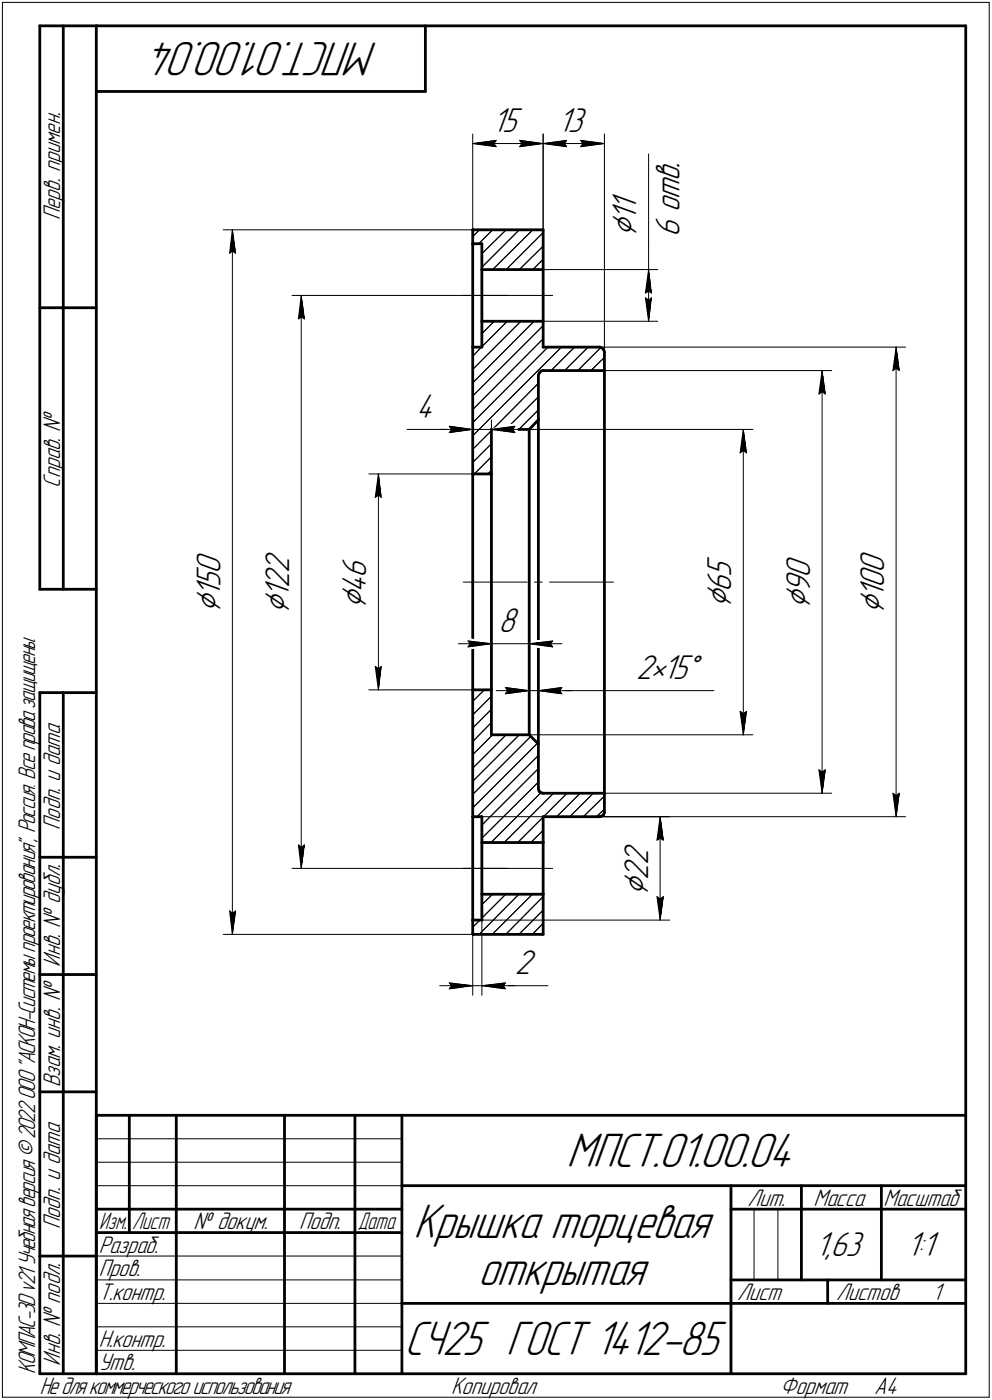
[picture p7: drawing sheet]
<svg xmlns="http://www.w3.org/2000/svg" width="211mm" height="298mm" viewBox="0 0 211 298" stroke-linecap="round" stroke-linejoin="round" font-family="sans-serif">
<defs><g id="words">
<g font-size="10.9">
<text x="80.5" y="9" transform="rotate(-180 80.5 9)">МПСТ.01.00.04</text>
<text x="120.5" y="248.5">МПСТ.01.00.04</text>
<text x="88" y="263.5">Крышка торцевая</text>
<text x="101.7" y="273.5">открытая</text>
<text x="86.1" y="288.5">СЧ25 ГОСТ 1412-85</text>
</g>
<g font-size="8.5">
<text x="135.4" y="50.5" transform="rotate(-90 135.4 50.5)">Ç</text>
<text x="46.9" y="130.6" transform="rotate(-90 46.9 130.6)">Ç</text>
<text x="61.6" y="130.8" transform="rotate(-90 61.6 130.8)">Ç</text>
<text x="77.9" y="129.7" transform="rotate(-90 77.9 129.7)">Ç</text>
<text x="155.6" y="129.5" transform="rotate(-90 155.6 129.5)">Ç</text>
<text x="172.4" y="129.7" transform="rotate(-90 172.4 129.7)">Ç</text>
<text x="188.1" y="130.8" transform="rotate(-90 188.1 130.8)">Ç</text>
<text x="137.9" y="190.7" transform="rotate(-90 137.9 190.7)">Ç</text>
</g>
<g font-size="7.8">
<text x="104.7" y="28">15</text>
<text x="118.7" y="28">13</text>
<text x="144.6" y="35.7" transform="rotate(-90 144.6 35.7)">.</text>
<text x="144.6" y="38.4" transform="rotate(-90 144.6 38.4)">в</text>
<text x="135.4" y="47" transform="rotate(-90 135.4 47)">1</text>
<text x="135.4" y="44.9" transform="rotate(-90 135.4 44.9)">1</text>
<text x="144.6" y="45.2" transform="rotate(-90 144.6 45.2)">о</text>
<text x="144.6" y="42.4" transform="rotate(-90 144.6 42.4)">т</text>
<text x="144.6" y="50.5" transform="rotate(-90 144.6 50.5)">6</text>
<text x="88.6" y="88.9">4</text>
<text x="46.9" y="125" transform="rotate(-90 46.9 125)">5</text>
<text x="46.9" y="122.3" transform="rotate(-90 46.9 122.3)">0</text>
<text x="61.6" y="125.2" transform="rotate(-90 61.6 125.2)">2</text>
<text x="61.6" y="122.1" transform="rotate(-90 61.6 122.1)">2</text>
<text x="77.9" y="123.1" transform="rotate(-90 77.9 123.1)">6</text>
<text x="155.6" y="122.9" transform="rotate(-90 155.6 122.9)">5</text>
<text x="172.4" y="123.1" transform="rotate(-90 172.4 123.1)">0</text>
<text x="188.1" y="125.2" transform="rotate(-90 188.1 125.2)">0</text>
<text x="188.1" y="122.1" transform="rotate(-90 188.1 122.1)">0</text>
<text x="46.9" y="127.2" transform="rotate(-90 46.9 127.2)">1</text>
<text x="61.6" y="127.4" transform="rotate(-90 61.6 127.4)">1</text>
<text x="77.9" y="126.3" transform="rotate(-90 77.9 126.3)">4</text>
<text x="155.6" y="126.1" transform="rotate(-90 155.6 126.1)">6</text>
<text x="172.4" y="126.3" transform="rotate(-90 172.4 126.3)">9</text>
<text x="188.1" y="127.4" transform="rotate(-90 188.1 127.4)">1</text>
<text x="106.1" y="134.6">8</text>
<text x="135.3" y="144.5">2•15Å</text>
<text x="137.9" y="184.1" transform="rotate(-90 137.9 184.1)">2</text>
<text x="137.9" y="187.3" transform="rotate(-90 137.9 187.3)">2</text>
<text x="109.6" y="207.4">2</text>
<text x="173.5" y="267.5">1,63</text>
<text x="192.9" y="267.5">1:1</text>
</g>
<g font-size="5.4">
<text x="12.8" y="46.9" transform="rotate(-90 12.8 46.9)">Перв. примен.</text>
<text x="12.8" y="103.8" transform="rotate(-90 12.8 103.8)">Справ. №</text>
<text x="12.8" y="176.7" transform="rotate(-90 12.8 176.7)">Подп. и дата</text>
<text x="12.8" y="205.8" transform="rotate(-90 12.8 205.8)">Инв. № дубл.</text>
<text x="12.8" y="231.6" transform="rotate(-90 12.8 231.6)">Взам. инв. №</text>
<text x="159.1" y="256.8">Лит.</text>
<text x="173.1" y="256.8">Масса</text>
<text x="188" y="256.8">Масштаб</text>
<text x="12.8" y="261.7" transform="rotate(-90 12.8 261.7)">Подп. и дата</text>
<text x="41.2" y="261.8">№ докум.</text>
<text x="63.6" y="261.8">Подп.</text>
<text x="21" y="266.8">Разраб.</text>
<text x="21" y="271.8">Пров.</text>
<text x="21" y="276.8">Т.контр.</text>
<text x="156.9" y="276.8">Лист</text>
<text x="177.9" y="276.8">Листов</text>
<text x="198.4" y="276.8">1</text>
<text x="21" y="286.8">Н.контр.</text>
<text x="7.5" y="292.5" transform="rotate(-90 7.5 292.5)">КОМПАС-3Dv21 Учебнаяверсия©2022ООО&quot;АСКОН-Системыпроектирования&quot;, Россия. Всеправазащищены.</text>
<text x="12.8" y="290.8" transform="rotate(-90 12.8 290.8)">Инв. № подл.</text>
<text x="21" y="291.8">Утв.</text>
<text x="8.5" y="296.7">Недлякоммерческогоиспользования</text>
<text x="96" y="296.8">Копировал</text>
<text x="166" y="296.8">Формат</text>
<text x="186" y="296.8">A4</text>
</g>
<g font-size="5.3">
<text x="21.1" y="261.8">Изм.</text>
<text x="28.1" y="261.8">Лист</text>
<text x="76.1" y="261.8">Дата</text>
</g>
</g></defs>
<g fill="none" stroke="#000" stroke-width=".21">
<path d="M.5 .5v297zM.5 .5h210zM210.5 .5v297zM100.6 28.5v23.4zM100.6 30.6l5-.7zM100.6 30.6l5 .6zM100.6 30.6h15zM105.1 30.6l.5 .6zM105.6 29.9l-.5 .7zM110.6 31.2l5-.6zM110.6 29.9l.5 .7zM110.6 29.9l5 .7z"/>
<path d="M111.1 30.6l-.5 .6zM115.6 28.5v20.4zM115.6 28.5v24.7zM115.6 30.6l5-.7zM115.6 30.6l5 .6zM115.6 30.6h13zM120.1 30.6l.5 .6zM120.6 29.9l-.5 .7zM123.5 31.2l5.1-.6zM123.5 29.9l.5 .7zM123.5 29.9l5.1 .7zM124 30.6l-.5 .6z"/>
<path d="M128.6 28.5v50.4zM138 32.8v19.7zM47.5 48.9h60.6zM48.9 53.9l.5-.5zM49.4 48.9l.7 5zM49.4 53.4l.7 .5zM49.4 48.9l-.5 5zM49.4 48.9v150.1zM100.6 50.4l1.4-1.5zM101.9 51.9l2.9-3zM102.5 56.9l8-8zM102.5 54l5.2-5.1z"/>
<path d="M104.8 57.4l8.6-8.5zM107.7 57.4l7.9-7.9zM110.5 57.4l5.1-5zM113.4 57.4l2.2-2.2zM115.6 57.4h24.4zM138 52.5v4.9zM138 57.4l.6 5zM138 57.4l-.7 5zM138 57.4v11zM62.1 62.9h45.9zM63.5 67.9l.6-.4zM64.1 62.9l.7 5z"/>
<path d="M64.1 67.5l.7 .4zM64.1 62.9l-.6 5zM64.1 62.9v122zM98.6 62.9h19zM100.6 78.7l10.2-10.3zM102.4 73.9l-1.8 2zM102.5 73.8l5.4-5.4zM102.5 71l2.7-2.6zM113.6 68.4l-13 13.1zM115.6 72.1l-15 15.1zM115.6 68.4h24.4zM116.6 73.9l-16 16.1z"/>
<path d="M117.3 78.9l5-5zM120.1 78.9l5-5zM121.6 73.9h71.1zM122.1 78.9h54.9zM122.9 78.9l4.9-4.9zM125.7 78.9l2.9-2.8zM137.3 62.4l.7-.4zM137.3 63.4l.7 5zM137.3 63.4l.7 .5zM138 62l.6 .4zM138 63.9l.6-.5zM138.6 63.4l-.6 5z"/>
<path d="M174.9 78.9l.7 5zM174.9 78.9l-.7 5zM174.9 78.9v90zM190 78.9l.7-.5zM190.7 73.9l.6 5zM190.7 78.4l.6 .5zM190.7 73.9l-.7 5zM190.7 73.9v100zM86.6 91.4h9zM93.6 91.4h7zM95.6 91.4h5zM95.6 90.8l5 .6z"/>
<path d="M95.6 90.8l.5 .6zM95.6 92.1l5-.7zM96.1 91.4l-.5 .7zM100.6 98.5l4-4zM100.6 95.7l4-4zM100.6 92.8l18.9-18.9zM100.6 84.3l15-15zM100.6 89.4v11.5zM100.6 91.4h4zM104.6 89.4v6.8zM104.6 91.4l5 .7zM104.6 91.4l5-.6z"/>
<path d="M104.6 91.4h7zM107.6 91.4l7-6.9zM108.5 91.4h51.7zM109.1 91.4l.5 .7zM109.6 90.8l-.5 .6zM114.6 87.3l-4.2 4.1zM114.6 81.6l-9.8 9.8zM157.5 96.4l.7-.5zM158.2 91.4l.6 5zM158.2 95.9l.6 .5zM158.2 91.4l-.7 5zM158.2 91.4v65.1z"/>
<path d="M174.2 83.9l.7-.5zM174.9 83.4l.7 .5zM78.5 100.9h26.1zM79.8 105.9l.7-.5zM80.5 100.9l.6 5zM80.5 105.4l.6 .5zM80.5 100.9l-.7 5zM80.5 100.9v46zM100.9 100.9l3.7-3.6zM103.8 100.9l.8-.7zM97.5 137.1h7.1zM98.6 124h13.6z"/>
<path d="M99.6 136.5l5 .6zM99.6 136.5l.5 .6zM99.6 137.8l5-.7zM100.1 137.1l-.5 .7zM104.6 135.1v11.8zM104.6 137.1h8zM112.6 135.1v21.4zM112.6 137.1l5 .7zM112.6 137.1l5-.6zM112.6 137.1h6.9zM113.7 124h1.7zM116.9 124h13.7z"/>
<path d="M117.1 137.1l.5 .7zM117.6 136.5l-.5 .6zM78.5 146.9h26.1zM79.8 141.9l.7 5zM79.8 141.9l.7 .5zM80.5 142.4l.6-.5zM81.1 141.9l-.6 5zM100.6 155l4-4zM100.6 152.2l4-3.9zM100.6 149.4l2.4-2.5zM104.6 153.8l-4 4.1zM104.8 156.5l-4.2 4.2z"/>
<path d="M105.6 147.1h7zM107.5 146.4l5.1 .7zM107.5 146.4l.5 .7zM107.5 147.7l5.1-.6zM108 147.1l-.5 .6zM108.5 156.5h51.7zM110.5 156.5l-9.9 9.9zM112.6 145.1v11.4zM112.6 147.1h2zM114.6 147.1h18.7zM114.6 145.1v13.3zM114.6 147.1l4.9 .6z"/>
<path d="M114.6 147.1l4.9-.7zM114.6 147.1h7zM119 147.1l.5 .6zM119.5 146.4l-.5 .7zM133.3 147.1h18.6zM157.5 151.5l.7 5zM157.5 151.5l.7 .5zM158.2 152l.6-.5zM158.8 151.5l-.6 5zM63.5 179.9l.6 5zM63.5 179.9l.6 .5zM64.8 179.9l-.7 5z"/>
<path d="M100.6 172l13.8-13.8zM100.6 169.2l12.3-12.4zM100.6 163.6l7.1-7.1zM100.6 173.9h41.9zM101.5 173.9l13.1-13zM102.5 178.5l12.1-12zM102.5 175.7l12.1-12zM104.5 179.4l10.6-10.6zM107.3 179.4l10.5-10.5zM110.2 179.4l5.4-5.4zM115.6 176.8l-2.7 2.6zM115.7 173.9l4.9-5z"/>
<path d="M118.4 173.9l5-5zM121.2 173.9l5-5zM121.6 173.9h71.1zM122.1 168.9h54.9zM124.1 173.9l4.5-4.4zM126.9 173.9l1.7-1.6zM139.8 178.9l.7-.4zM140.5 173.9l.6 5zM140.5 178.5l.6 .4zM140.5 173.9l-.7 5zM140.5 173.9v22zM174.2 163.9l.7 5z"/>
<path d="M174.2 163.9l.7 .5zM174.9 164.4l.7-.5zM175.6 163.9l-.7 5zM190 168.9l.7 5zM190 168.9l.7 .5zM190.7 169.4l.6-.5zM191.3 168.9l-.6 5zM47.5 199h60.6zM48.9 194l.5 5zM48.9 194l.5 .5zM49.4 194.5l.7-.5zM50.1 194l-.7 5z"/>
<path d="M62.1 184.9h45.9zM64.1 180.4l.7-.5zM98.6 184.9h19zM100.6 197.4l1.5-1.5zM100.6 195.9h41.9zM100.6 195.9v16zM102.5 195.5l5.1-5.1zM102.5 192.6l2.3-2.2zM102.5 193.2v18.7zM104.7 199l8.6-8.6zM110.4 199l5.2-5.2zM110.4 190.4l-8.5 8.6z"/>
<path d="M115.6 196.6l-2.3 2.4zM115.6 190.9l-8 8.1zM139.8 190.9l.7 5zM139.8 190.9l.7 .5zM140.5 191.4l.6-.5zM141.1 190.9l-.6 5zM93.6 209.9h7zM95.6 209.3l5 .6zM95.6 209.3l.5 .6zM95.6 210.6l5-.7zM96.1 209.9l-.5 .7zM100.6 209.9h1.9z"/>
<path d="M102.5 209.9h5zM102.5 209.9l5 .7zM102.5 209.9l5-.6zM102.5 209.9h7.1zM107.1 209.9l.4 .7zM107.5 209.9h9.1zM107.5 209.3l-.4 .6zM20.5 247.5h65zM20.5 252.5h65zM20.5 242.5h65zM160.4 257.5v15zM165.5 257.5v15z"/>
<path d="M20.5 267.5h65zM20.5 272.5h65zM20.5 277.5h65zM.5 297.5h210zM20.5 282.5h65zM20.5 287.5h65z"/>
</g>
<g fill="none" stroke="#000" stroke-width=".59">
<path d="M8.5 5.5v120zM8.5 5.5h12zM13.5 5.5v120zM20.5 5.5v287zM20.5 5.5h185zM20.5 19.5h70zM90.5 5.5v14zM205.5 5.5v287zM100.6 51.9h1.9zM100.6 49v2.9zM100.7 48.9h.1M100.6 48.9h.1"/>
<path d="M100.6 51.9v22zM100.7 48.9h14.9zM102.5 57.4h13.1zM102.5 51.9v5.5zM102.5 57.4v11zM115.6 48.9v8.5zM115.6 57.4v11zM8.5 65.5h12zM100.6 73.9v27zM100.6 73.9h1.9zM102.5 68.4v5.5zM102.5 68.4h13.1z"/>
<path d="M114.6 79.9v9.5zM114.7 79.4l-.1 .5zM114.7 79.4l.4-.4zM115.1 79l.5-.1zM115.6 78.9h13zM115.6 73.9h12zM115.6 68.4v5.5zM127.6 73.9l.3 .1zM127.9 74l.5 .4zM128.4 74.4l.2 .5zM128.6 78.9v90zM128.6 74.9v4z"/>
<path d="M104.6 91.4v9.5zM104.6 91.4h8zM112.6 91.4v65.1zM114.6 89.4l-2 2zM114.6 89.4v69zM100.6 100.9v46zM100.6 100.9h4zM104.6 100.9v46zM8.5 125.5h12zM8.5 147.5v145zM8.5 147.5h12zM13.5 147.5v145z"/>
<path d="M100.6 146.9h4zM100.6 146.9v27zM104.6 146.9v9.6zM104.6 156.5h8zM112.6 156.5l2 1.9zM114.6 158.4v9.6zM100.6 173.9h1.9zM100.6 173.9v22zM102.5 179.4h13.1zM102.5 173.9v5.5zM102.5 179.4v11zM114.6 168l.1 .5z"/>
<path d="M114.7 168.5l.4 .3zM115.1 168.8l.5 .1zM115.6 173.9v5.5zM115.6 173.9h12zM115.6 168.9h13zM115.6 179.4v11zM127.6 173.9l.3-.1zM127.9 173.8l.5-.3zM128.6 173l-.2 .5zM128.6 168.9v4.1zM8.5 182.5h12zM100.6 198.9l.1 .1z"/>
<path d="M100.6 198.9h.1M100.6 195.9h1.9zM100.6 195.9v2.9zM100.7 199h14.9zM102.5 190.4h13.1zM102.5 190.4v5.5zM115.6 190.4v8.6zM8.5 207.5h12zM8.5 232.5h12zM20.5 237.5h185zM20.5 237.5v55zM27.5 237.5v25z"/>
<path d="M37.5 237.5v55zM60.5 237.5v55zM75.5 237.5v55zM85.5 237.5v55zM20.5 257.5h65zM85.5 252.5h120zM155.5 252.5v40zM155.5 257.5h15zM170.5 252.5v20zM170.5 257.5h35zM187.5 252.5v20zM8.5 267.5h12z"/>
<path d="M20.5 262.5h65zM85.5 277.5h70zM155.5 277.5h50zM155.5 272.5h50zM176.1 272.5v5zM8.5 292.5h12zM20.5 292.5h185z"/>
</g>
<g fill="#fff" stroke="#fff" stroke-width=".21">
<path d="M41.2 117.3h7.3zM41.2 117.3h7.3zM41.2 117.4h7.3zM41.2 117.5h7.3zM41.2 117.6h7.3zM41.2 117.7h7.3zM41.2 117.8h7.3zM41.2 117.9h7.3zM41.2 117.9h7.3zM41.2 118h7.3zM41.2 118.1h7.3zM41.2 118.2h7.3zM41.2 118.3h7.3zM41.2 118.4h7.3zM41.2 118.4h7.3zM41.2 118.5h7.3zM41.2 118.6h7.3zM41.2 118.7h7.3zM41.2 118.8h7.3zM41.2 118.9h7.3zM41.2 119h7.3zM41.2 119h7.3zM41.2 119.1h7.3zM41.2 119.2h7.3zM41.2 119.3h7.3zM41.2 119.4h7.3zM41.2 119.5h7.3zM41.2 119.5h7.3zM41.2 119.6h7.3zM41.2 119.7h7.3zM41.2 119.8h7.3zM41.2 119.9h7.3zM41.2 120h7.3zM41.2 120.1h7.3zM41.2 120.1h7.3zM41.2 120.2h7.3zM41.2 120.3h7.3zM41.2 120.4h7.3zM41.2 120.5h7.3zM41.2 120.6h7.3zM41.2 120.6h7.3zM41.2 120.7h7.3zM41.2 120.8h7.3zM41.2 120.9h7.3zM41.2 121h7.3zM41.2 121.1h7.3zM41.2 121.2h7.3zM41.2 121.2h7.3zM41.2 121.3h7.3zM41.2 121.4h7.3zM41.2 121.5h7.3zM41.2 121.6h7.3zM41.2 121.7h7.3zM41.2 121.8h7.3zM41.2 121.8h7.3zM41.2 121.9h7.3zM41.2 122h7.3zM41.2 122.1h7.3zM41.2 122.2h7.3zM41.2 122.3h7.3zM41.2 122.3h7.3zM41.2 122.4h7.3zM41.2 122.5h7.3zM41.2 122.6h7.3zM41.2 122.7h7.3zM41.2 122.8h7.3zM41.2 122.9h7.3zM41.2 122.9h7.3zM41.2 123h7.3zM41.2 123.1h7.3zM41.2 123.2h7.3zM41.2 123.3h7.3zM41.2 123.4h7.3zM41.2 123.4h7.3zM41.2 123.5h7.3zM41.2 123.6h7.3zM41.2 123.7h7.3zM41.2 123.8h7.3zM41.2 123.9h7.3zM41.2 124h7.3zM41.2 124h7.3zM41.2 124.1h7.3zM41.2 124.2h7.3zM41.2 124.3h7.3zM41.2 124.4h7.3zM41.2 124.5h7.3zM41.2 124.5h7.3zM41.2 124.6h7.3zM41.2 124.7h7.3zM41.2 124.8h7.3zM41.2 124.9h7.3zM41.2 125h7.3zM41.2 125.1h7.3zM41.2 125.1h7.3zM41.2 125.2h7.3zM41.2 125.3h7.3zM41.2 125.4h7.3zM41.2 125.5h7.3zM41.2 125.6h7.3zM41.2 125.6h7.3zM41.2 125.7h7.3zM41.2 125.8h7.3zM41.2 125.9h7.3zM41.2 126h7.3zM41.2 126.1h7.3zM41.2 126.2h7.3zM41.2 126.2h7.3zM41.2 126.3h7.3zM41.2 126.4h7.3zM41.2 126.5h7.3zM41.2 126.6h7.3zM41.2 126.7h7.3zM41.2 126.7h7.3zM41.2 126.8h7.3zM41.2 126.9h7.3zM41.2 127h7.3zM41.2 127.1h7.3zM41.2 127.2h7.3zM41.2 127.3h7.3zM41.2 127.3h7.3zM41.2 127.4h7.3zM41.2 127.5h7.3zM41.2 127.6h7.3zM41.2 127.7h7.3zM41.2 127.8h7.3zM41.2 127.8h7.3zM41.2 127.9h7.3zM41.2 128h7.3zM41.2 128.1h7.3zM41.2 128.2h7.3zM41.2 128.3h7.3zM41.2 128.4h7.3zM41.2 128.4h7.3zM41.2 128.5h7.3zM41.2 128.6h7.3zM41.2 128.7h7.3zM41.2 128.8h7.3zM41.2 128.9h7.3zM41.2 128.9h7.3zM41.2 129h7.3zM41.2 129.1h7.3zM41.2 129.2h7.3zM41.2 129.3h7.3zM41.2 129.4h7.3zM41.2 129.5h7.3zM41.2 129.5h7.3zM41.2 129.6h7.3zM41.2 129.7h7.3zM41.2 129.8h7.3zM41.2 129.9h7.3zM41.2 130h7.3zM41.2 130h7.3zM41.2 130.1h7.3zM41.2 130.2h7.3zM41.2 130.3h7.3zM41.2 130.4h7.3zM41.2 130.5h7.3zM41.2 130.6h7.3z"/>
<path d="M49.4 49.2h.2zM49.4 49.3h.2zM49.4 49.4h.3zM49.3 49.4h.4zM49.3 49.5h.4zM49.2 49.6h.6zM49.2 49.7h.6zM49.2 49.8h.7zM49.1 49.9h.8zM49.1 50h.9zM49.1 50h.9zM49 50.1h1zM49 50.2h1zM48.9 50.3h1.1zM48.9 50.4h1.2zM48.9 50.5h1.2zM48.9 50.5h1.3zM48.9 50.6h1.3zM48.8 50.7h1.4zM48.8 50.8h1.5zM48.8 50.9h1.5zM48.8 51h1.5zM48.8 51.1h1.5zM48.8 51.1h1.5zM48.8 51.2h1.5zM48.8 51.3h1.5zM48.7 51.4h1.7zM48.7 51.5h1.7zM48.7 51.6h1.7zM48.7 51.6h1.7zM48.7 51.7h1.7zM48.7 51.8h1.7zM48.7 51.9h1.7zM48.6 52h1.9zM48.6 52.1h1.9zM48.6 52.2h1.9zM48.6 52.2h1.9zM48.6 52.3h1.9zM48.6 52.4h1.9zM48.6 52.5h1.9zM48.5 52.6h2zM48.5 52.7h2zM48.5 52.7h2zM48.5 52.8h2zM48.5 52.9h2zM48.5 53h2zM48.5 53.1h2zM48.5 53.2h2zM48.4 53.3h2.2zM48.4 53.3h2.2zM48.4 53.4h2.2zM48.4 53.5h2.2zM48.4 53.6h2.2zM48.4 53.7h2.2zM48.4 53.8h2.2zM48.3 53.8h2.4zM48.3 53.9h2.4zM48.3 54h2.4zM48.3 54.1h2.4zM48.3 54.2h2.4zM48.3 54.3h2.4zM48.3 54.4h2.4z"/>
<path d="M48.3 193.5h2.4zM48.3 193.5h2.4zM48.3 193.6h2.4zM48.3 193.7h2.4zM48.3 193.8h2.4zM48.3 193.9h2.4zM48.3 194h2.4zM48.3 194.1h2.4zM48.4 194.1h2.2zM48.4 194.2h2.2zM48.4 194.3h2.2zM48.4 194.4h2.2zM48.4 194.5h2.2zM48.4 194.6h2.2zM48.4 194.6h2.2zM48.5 194.7h2zM48.5 194.8h2zM48.5 194.9h2zM48.5 195h2zM48.5 195.1h2zM48.5 195.2h2zM48.5 195.2h2zM48.5 195.3h2zM48.6 195.4h1.9zM48.6 195.5h1.9zM48.6 195.6h1.9zM48.6 195.7h1.9zM48.6 195.7h1.9zM48.6 195.8h1.9zM48.6 195.9h1.9zM48.7 196h1.7zM48.7 196.1h1.7zM48.7 196.2h1.7zM48.7 196.3h1.7zM48.7 196.3h1.7zM48.7 196.4h1.7zM48.7 196.5h1.7zM48.8 196.6h1.5zM48.8 196.7h1.5zM48.8 196.8h1.5zM48.8 196.8h1.5zM48.8 196.9h1.5zM48.8 197h1.5zM48.8 197.1h1.5zM48.8 197.2h1.4zM48.9 197.3h1.3zM48.9 197.4h1.3zM48.9 197.4h1.2zM48.9 197.5h1.2zM48.9 197.6h1.1zM49 197.7h1zM49 197.8h1zM49.1 197.9h.9zM49.1 198h.9zM49.1 198h.8zM49.2 198.1h.7zM49.2 198.2h.6zM49.2 198.3h.6zM49.3 198.4h.4zM49.3 198.5h.4zM49.4 198.5h.3zM49.4 198.6h.2zM49.4 198.7h.2z"/>
<path d="M55.9 117.1h7.3zM55.9 117.2h7.3zM55.9 117.3h7.3zM55.9 117.3h7.3zM55.9 117.4h7.3zM55.9 117.5h7.3zM55.9 117.6h7.3zM55.9 117.7h7.3zM55.9 117.8h7.3zM55.9 117.9h7.3zM55.9 117.9h7.3zM55.9 118h7.3zM55.9 118.1h7.3zM55.9 118.2h7.3zM55.9 118.3h7.3zM55.9 118.4h7.3zM55.9 118.4h7.3zM55.9 118.5h7.3zM55.9 118.6h7.3zM55.9 118.7h7.3zM55.9 118.8h7.3zM55.9 118.9h7.3zM55.9 119h7.3zM55.9 119h7.3zM55.9 119.1h7.3zM55.9 119.2h7.3zM55.9 119.3h7.3zM55.9 119.4h7.3zM55.9 119.5h7.3zM55.9 119.5h7.3zM55.9 119.6h7.3zM55.9 119.7h7.3zM55.9 119.8h7.3zM55.9 119.9h7.3zM55.9 120h7.3zM55.9 120.1h7.3zM55.9 120.1h7.3zM55.9 120.2h7.3zM55.9 120.3h7.3zM55.9 120.4h7.3zM55.9 120.5h7.3zM55.9 120.6h7.3zM55.9 120.6h7.3zM55.9 120.7h7.3zM55.9 120.8h7.3zM55.9 120.9h7.3zM55.9 121h7.3zM55.9 121.1h7.3zM55.9 121.2h7.3zM55.9 121.2h7.3zM55.9 121.3h7.3zM55.9 121.4h7.3zM55.9 121.5h7.3zM55.9 121.6h7.3zM55.9 121.7h7.3zM55.9 121.8h7.3zM55.9 121.8h7.3zM55.9 121.9h7.3zM55.9 122h7.3zM55.9 122.1h7.3zM55.9 122.2h7.3zM55.9 122.3h7.3zM55.9 122.3h7.3zM55.9 122.4h7.3zM55.9 122.5h7.3zM55.9 122.6h7.3zM55.9 122.7h7.3zM55.9 122.8h7.3zM55.9 122.9h7.3zM55.9 122.9h7.3zM55.9 123h7.3zM55.9 123.1h7.3zM55.9 123.2h7.3zM55.9 123.3h7.3zM55.9 123.4h7.3zM55.9 123.4h7.3zM55.9 123.5h7.3zM55.9 123.6h7.3zM55.9 123.7h7.3zM55.9 123.8h7.3zM55.9 123.9h7.3zM55.9 124h7.3zM55.9 124h7.3zM55.9 124.1h7.3zM55.9 124.2h7.3zM55.9 124.3h7.3zM55.9 124.4h7.3zM55.9 124.5h7.3zM55.9 124.5h7.3zM55.9 124.6h7.3zM55.9 124.7h7.3zM55.9 124.8h7.3zM55.9 124.9h7.3zM55.9 125h7.3zM55.9 125.1h7.3zM55.9 125.1h7.3zM55.9 125.2h7.3zM55.9 125.3h7.3zM55.9 125.4h7.3zM55.9 125.5h7.3zM55.9 125.6h7.3zM55.9 125.6h7.3zM55.9 125.7h7.3zM55.9 125.8h7.3zM55.9 125.9h7.3zM55.9 126h7.3zM55.9 126.1h7.3zM55.9 126.2h7.3zM55.9 126.2h7.3zM55.9 126.3h7.3zM55.9 126.4h7.3zM55.9 126.5h7.3zM55.9 126.6h7.3zM55.9 126.7h7.3zM55.9 126.7h7.3zM55.9 126.8h7.3zM55.9 126.9h7.3zM55.9 127h7.3zM55.9 127.1h7.3zM55.9 127.2h7.3zM55.9 127.3h7.3zM55.9 127.3h7.3zM55.9 127.4h7.3zM55.9 127.5h7.3zM55.9 127.6h7.3zM55.9 127.7h7.3zM55.9 127.8h7.3zM55.9 127.8h7.3zM55.9 127.9h7.3zM55.9 128h7.3zM55.9 128.1h7.3zM55.9 128.2h7.3zM55.9 128.3h7.3zM55.9 128.4h7.3zM55.9 128.4h7.3zM55.9 128.5h7.3zM55.9 128.6h7.3zM55.9 128.7h7.3zM55.9 128.8h7.3zM55.9 128.9h7.3zM55.9 128.9h7.3zM55.9 129h7.3zM55.9 129.1h7.3zM55.9 129.2h7.3zM55.9 129.3h7.3zM55.9 129.4h7.3zM55.9 129.5h7.3zM55.9 129.5h7.3zM55.9 129.6h7.3zM55.9 129.7h7.3zM55.9 129.8h7.3zM55.9 129.9h7.3zM55.9 130h7.3zM55.9 130h7.3zM55.9 130.1h7.3zM55.9 130.2h7.3zM55.9 130.3h7.3zM55.9 130.4h7.3zM55.9 130.5h7.3zM55.9 130.6h7.3zM55.9 130.6h7.3zM55.9 130.7h7.3z"/>
<path d="M64 63.2h.3zM64 63.2h.3zM64 63.3h.3zM63.9 63.4h.4zM63.9 63.5h.4zM63.8 63.6h.6zM63.8 63.7h.6zM63.8 63.8h.7zM63.8 63.8h.7zM63.8 63.9h.8zM63.8 64h.8zM63.7 64.1h.9zM63.7 64.2h1zM63.6 64.3h1.1zM63.6 64.3h1.2zM63.6 64.4h1.2zM63.5 64.5h1.4zM63.5 64.6h1.4zM63.4 64.7h1.5zM63.4 64.8h1.5zM63.4 64.9h1.5zM63.4 64.9h1.5zM63.4 65h1.5zM63.4 65.1h1.5zM63.4 65.2h1.5zM63.4 65.3h1.5zM63.3 65.4h1.7zM63.3 65.4h1.7zM63.3 65.5h1.7zM63.3 65.6h1.7zM63.3 65.7h1.7zM63.3 65.8h1.7zM63.3 65.9h1.7zM63.2 66h1.9zM63.2 66h1.9zM63.2 66.1h1.9zM63.2 66.2h1.9zM63.2 66.3h1.9zM63.2 66.4h1.9zM63.2 66.5h1.9zM63.2 66.5h1.9zM63.2 66.6h2zM63.2 66.7h2zM63.2 66.8h2zM63.2 66.9h2zM63.2 67h2zM63.2 67.1h2zM63.2 67.1h2zM63.1 67.2h2.2zM63.1 67.3h2.2zM63.1 67.4h2.2zM63.1 67.5h2.2zM63.1 67.6h2.2zM63.1 67.6h2.2zM63.1 67.7h2.2zM63 67.8h2.4zM63 67.9h2.4zM63 68h2.4zM63 68.1h2.4zM63 68.2h2.4zM63 68.2h2.4zM63 68.3h2.4z"/>
<path d="M62.9 179.4h2.5zM63 179.5h2.4zM63 179.6h2.4zM63 179.7h2.4zM63 179.7h2.4zM63 179.8h2.4zM63 179.9h2.4zM63 180h2.4zM63.1 180.1h2.2zM63.1 180.2h2.2zM63.1 180.3h2.2zM63.1 180.3h2.2zM63.1 180.4h2.2zM63.1 180.5h2.2zM63.1 180.6h2.2zM63.2 180.7h2zM63.2 180.8h2zM63.2 180.8h2zM63.2 180.9h2zM63.2 181h2zM63.2 181.1h2zM63.2 181.2h2zM63.2 181.3h1.9zM63.2 181.4h1.9zM63.2 181.4h1.9zM63.2 181.5h1.9zM63.2 181.6h1.9zM63.2 181.7h1.9zM63.2 181.8h1.9zM63.2 181.9h1.9zM63.3 181.9h1.7zM63.3 182h1.7zM63.3 182.1h1.7zM63.3 182.2h1.7zM63.3 182.3h1.7zM63.3 182.4h1.7zM63.3 182.5h1.7zM63.4 182.5h1.5zM63.4 182.6h1.5zM63.4 182.7h1.5zM63.4 182.8h1.5zM63.4 182.9h1.5zM63.4 183h1.5zM63.4 183h1.5zM63.4 183.1h1.5zM63.5 183.2h1.4zM63.5 183.3h1.4zM63.6 183.4h1.2zM63.6 183.5h1.2zM63.6 183.6h1.1zM63.7 183.6h1zM63.7 183.7h.9zM63.8 183.8h.8zM63.8 183.9h.8zM63.8 184h.7zM63.8 184.1h.7zM63.8 184.1h.6zM63.8 184.2h.6zM63.9 184.3h.4zM63.9 184.4h.4zM64 184.5h.3zM64 184.6h.3zM64 184.7h.3z"/>
<path d="M72.2 118.1h7.3zM72.2 118.2h7.3zM72.2 118.3h7.3zM72.2 118.4h7.3zM72.2 118.4h7.3zM72.2 118.5h7.3zM72.2 118.6h7.3zM72.2 118.7h7.3zM72.2 118.8h7.3zM72.2 118.9h7.3zM72.2 119h7.3zM72.2 119h7.3zM72.2 119.1h7.3zM72.2 119.2h7.3zM72.2 119.3h7.3zM72.2 119.4h7.3zM72.2 119.5h7.3zM72.2 119.5h7.3zM72.2 119.6h7.3zM72.2 119.7h7.3zM72.2 119.8h7.3zM72.2 119.9h7.3zM72.2 120h7.3zM72.2 120.1h7.3zM72.2 120.1h7.3zM72.2 120.2h7.3zM72.2 120.3h7.3zM72.2 120.4h7.3zM72.2 120.5h7.3zM72.2 120.6h7.3zM72.2 120.6h7.3zM72.2 120.7h7.3zM72.2 120.8h7.3zM72.2 120.9h7.3zM72.2 121h7.3zM72.2 121.1h7.3zM72.2 121.2h7.3zM72.2 121.2h7.3zM72.2 121.3h7.3zM72.2 121.4h7.3zM72.2 121.5h7.3zM72.2 121.6h7.3zM72.2 121.7h7.3zM72.2 121.8h7.3zM72.2 121.8h7.3zM72.2 121.9h7.3zM72.2 122h7.3zM72.2 122.1h7.3zM72.2 122.2h7.3zM72.2 122.3h7.3zM72.2 122.3h7.3zM72.2 122.4h7.3zM72.2 122.5h7.3zM72.2 122.6h7.3zM72.2 122.7h7.3zM72.2 122.8h7.3zM72.2 122.9h7.3zM72.2 122.9h7.3zM72.2 123h7.3zM72.2 123.1h7.3zM72.2 123.2h7.3zM72.2 123.3h7.3zM72.2 123.4h7.3zM72.2 123.4h7.3zM72.2 123.5h7.3zM72.2 123.6h7.3zM72.2 123.7h7.3zM72.2 123.8h7.3zM72.2 123.9h7.3zM72.2 124h7.3zM72.2 124h7.3zM72.2 124.1h7.3zM72.2 124.2h7.3zM72.2 124.3h7.3zM72.2 124.4h7.3zM72.2 124.5h7.3zM72.2 124.5h7.3zM72.2 124.6h7.3zM72.2 124.7h7.3zM72.2 124.8h7.3zM72.2 124.9h7.3zM72.2 125h7.3zM72.2 125.1h7.3zM72.2 125.1h7.3zM72.2 125.2h7.3zM72.2 125.3h7.3zM72.2 125.4h7.3zM72.2 125.5h7.3zM72.2 125.6h7.3zM72.2 125.6h7.3zM72.2 125.7h7.3zM72.2 125.8h7.3zM72.2 125.9h7.3zM72.2 126h7.3zM72.2 126.1h7.3zM72.2 126.2h7.3zM72.2 126.2h7.3zM72.2 126.3h7.3zM72.2 126.4h7.3zM72.2 126.5h7.3zM72.2 126.6h7.3zM72.2 126.7h7.3zM72.2 126.7h7.3zM72.2 126.8h7.3zM72.2 126.9h7.3zM72.2 127h7.3zM72.2 127.1h7.3zM72.2 127.2h7.3zM72.2 127.3h7.3zM72.2 127.3h7.3zM72.2 127.4h7.3zM72.2 127.5h7.3zM72.2 127.6h7.3zM72.2 127.7h7.3zM72.2 127.8h7.3zM72.2 127.8h7.3zM72.2 127.9h7.3zM72.2 128h7.3zM72.2 128.1h7.3zM72.2 128.2h7.3zM72.2 128.3h7.3zM72.2 128.4h7.3zM72.2 128.4h7.3zM72.2 128.5h7.3zM72.2 128.6h7.3zM72.2 128.7h7.3zM72.2 128.8h7.3zM72.2 128.9h7.3zM72.2 128.9h7.3zM72.2 129h7.3zM72.2 129.1h7.3zM72.2 129.2h7.3zM72.2 129.3h7.3zM72.2 129.4h7.3zM72.2 129.5h7.3zM72.2 129.5h7.3zM72.2 129.6h7.3z"/>
<path d="M80.4 101.2h.3zM80.4 101.3h.3zM80.3 101.3h.4zM80.3 101.4h.5zM80.3 101.5h.5zM80.3 101.6h.6zM80.3 101.7h.6zM80.2 101.8h.7zM80.2 101.9h.7zM80.1 101.9h.8zM80.1 102h.8zM80 102.1h1zM80 102.2h1zM80 102.3h1.1zM79.9 102.4h1.2zM79.9 102.4h1.2zM79.8 102.5h1.4zM79.8 102.6h1.4zM79.8 102.7h1.4zM79.8 102.8h1.5zM79.8 102.9h1.5zM79.8 103h1.5zM79.8 103h1.5zM79.8 103.1h1.5zM79.8 103.2h1.5zM79.8 103.3h1.5zM79.7 103.4h1.7zM79.7 103.5h1.7zM79.7 103.5h1.7zM79.7 103.6h1.7zM79.7 103.7h1.7zM79.7 103.8h1.7zM79.7 103.9h1.7zM79.6 104h1.8zM79.6 104.1h1.8zM79.6 104.1h1.8zM79.6 104.2h1.8zM79.6 104.3h1.8zM79.6 104.4h1.8zM79.6 104.5h1.8zM79.5 104.6h1.9zM79.5 104.6h2zM79.5 104.7h2zM79.5 104.8h2zM79.5 104.9h2zM79.5 105h2zM79.5 105.1h2zM79.5 105.2h2zM79.4 105.2h2.2zM79.4 105.3h2.2zM79.4 105.4h2.2zM79.4 105.5h2.2zM79.4 105.6h2.2zM79.4 105.7h2.2zM79.4 105.7h2.2zM79.3 105.8h2.4zM79.3 105.9h2.4zM79.3 106h2.4zM79.3 106.1h2.4zM79.3 106.2h2.4zM79.3 106.3h2.4zM79.3 106.3h2.4z"/>
<path d="M79.2 141.5h2.5zM79.3 141.6h2.4zM79.3 141.6h2.4zM79.3 141.7h2.4zM79.3 141.8h2.4zM79.3 141.9h2.4zM79.3 142h2.4zM79.3 142.1h2.4zM79.4 142.2h2.2zM79.4 142.2h2.2zM79.4 142.3h2.2zM79.4 142.4h2.2zM79.4 142.5h2.2zM79.4 142.6h2.2zM79.4 142.7h2.2zM79.5 142.7h2zM79.5 142.8h2zM79.5 142.9h2zM79.5 143h2zM79.5 143.1h2zM79.5 143.2h2zM79.5 143.3h2zM79.6 143.3h1.8zM79.6 143.4h1.8zM79.6 143.5h1.8zM79.6 143.6h1.8zM79.6 143.7h1.8zM79.6 143.8h1.8zM79.6 143.8h1.8zM79.7 143.9h1.7zM79.7 144h1.7zM79.7 144.1h1.7zM79.7 144.2h1.7zM79.7 144.3h1.7zM79.7 144.4h1.7zM79.7 144.4h1.7zM79.8 144.5h1.5zM79.8 144.6h1.5zM79.8 144.7h1.5zM79.8 144.8h1.5zM79.8 144.9h1.5zM79.8 144.9h1.5zM79.8 145h1.5zM79.8 145.1h1.4zM79.8 145.2h1.4zM79.8 145.3h1.4zM79.9 145.4h1.2zM79.9 145.5h1.2zM80 145.5h1.1zM80 145.6h1zM80 145.7h1zM80.1 145.8h.8zM80.1 145.9h.8zM80.2 146h.7zM80.2 146h.7zM80.3 146.1h.6zM80.3 146.2h.6zM80.3 146.3h.5zM80.3 146.4h.5zM80.3 146.5h.4zM80.4 146.6h.3zM80.4 146.6h.3z"/>
<path d="M88.6 83.3h5zM88.6 83.4h5zM88.6 83.5h5zM88.6 83.6h5zM88.6 83.7h5zM88.6 83.7h5zM88.6 83.8h5zM88.6 83.9h5zM88.6 84h5zM88.6 84.1h5zM88.6 84.2h5zM88.6 84.2h5zM88.6 84.3h5zM88.6 84.4h5zM88.6 84.5h5zM88.6 84.6h5zM88.6 84.7h5zM88.6 84.8h5zM88.6 84.8h5zM88.6 84.9h5zM88.6 85h5zM88.6 85.1h5zM88.6 85.2h5zM88.6 85.3h5zM88.6 85.3h5zM88.6 85.4h5zM88.6 85.5h5zM88.6 85.6h5zM88.6 85.7h5zM88.6 85.8h5zM88.6 85.9h5zM88.6 85.9h5zM88.6 86h5zM88.6 86.1h5zM88.6 86.2h5zM88.6 86.3h5zM88.6 86.4h5zM88.6 86.4h5zM88.6 86.5h5zM88.6 86.6h5zM88.6 86.7h5zM88.6 86.8h5zM88.6 86.9h5zM88.6 87h5zM88.6 87h5zM88.6 87.1h5zM88.6 87.2h5zM88.6 87.3h5zM88.6 87.4h5zM88.6 87.5h5zM88.6 87.5h5zM88.6 87.6h5zM88.6 87.7h5zM88.6 87.8h5zM88.6 87.9h5zM88.6 88h5zM88.6 88.1h5zM88.6 88.1h5zM88.6 88.2h5zM88.6 88.3h5zM88.6 88.4h5zM88.6 88.5h5zM88.6 88.6h5zM88.6 88.6h5zM88.6 88.7h5zM88.6 88.8h5zM88.6 88.9h5zM88.6 89h5zM88.6 89.1h5zM88.6 89.2h5zM88.6 89.2h5zM88.6 89.3h5zM88.6 89.4h5zM88.6 89.5h5zM88.6 89.6h5zM88.6 89.7h5zM88.6 89.7h5zM88.6 89.8h5zM88.6 89.9h5zM88.6 90h5zM88.6 90.1h5zM88.6 90.2h5zM88.6 90.3h5zM88.6 90.3h5z"/>
<path d="M95.1 90.3h.7zM95.1 90.3h1.3zM95.1 90.4h1.8zM95.1 90.5h2.5zM95.1 90.6h3.1zM95.1 90.7h3.7zM95.1 90.8h4zM95.1 90.8h4.1zM95.1 90.9h4.3zM95.1 91h4.6zM95.1 91.1h4.7zM95.1 91.2h4.9zM95.1 91.3h5.1zM95.1 91.4h5.3zM95.1 91.4h5.5zM95.1 91.5h5.3zM95.1 91.6h5.1zM95.1 91.7h4.9zM95.1 91.8h4.7zM95.1 91.9h4.6zM95.1 91.9h4.3zM95.1 92h4.1zM95.1 92.1h4zM95.1 92.2h3.7zM95.1 92.3h3zM95.1 92.4h2.3zM95.1 92.5h1.5zM95.1 92.5h.7z"/>
<path d="M109.5 90.3h.6zM108.9 90.3h1.2zM108.2 90.4h1.9zM107.6 90.5h2.5zM107 90.6h3.1zM106.3 90.7h3.8zM106.2 90.8h3.9zM106 90.8h4.1zM105.7 90.9h4.4zM105.6 91h4.5zM105.4 91.1h4.7zM105.2 91.2h4.9zM105 91.3h5.1zM104.8 91.4h5.3zM104.6 91.4h5.5zM104.8 91.5h5.3zM105 91.6h5.1zM105.2 91.7h4.9zM105.4 91.8h4.7zM105.6 91.9h4.5zM105.7 91.9h4.4zM106 92h4.1zM106.2 92.1h3.9zM106.3 92.2h3.8zM107.1 92.3h3zM107.9 92.4h2.2zM108.6 92.5h1.5zM109.4 92.5h.7z"/>
<path d="M106.1 128.9h5zM106.1 129h5zM106.1 129.1h5zM106.1 129.2h5zM106.1 129.3h5zM106.1 129.4h5zM106.1 129.5h5zM106.1 129.5h5zM106.1 129.6h5zM106.1 129.7h5zM106.1 129.8h5zM106.1 129.9h5zM106.1 130h5zM106.1 130h5zM106.1 130.1h5zM106.1 130.2h5zM106.1 130.3h5zM106.1 130.4h5zM106.1 130.5h5zM106.1 130.6h5zM106.1 130.6h5zM106.1 130.7h5zM106.1 130.8h5zM106.1 130.9h5zM106.1 131h5zM106.1 131.1h5zM106.1 131.1h5zM106.1 131.2h5zM106.1 131.3h5zM106.1 131.4h5zM106.1 131.5h5zM106.1 131.6h5zM106.1 131.7h5zM106.1 131.7h5zM106.1 131.8h5zM106.1 131.9h5zM106.1 132h5zM106.1 132.1h5zM106.1 132.2h5zM106.1 132.2h5zM106.1 132.3h5zM106.1 132.4h5zM106.1 132.5h5zM106.1 132.6h5zM106.1 132.7h5zM106.1 132.8h5zM106.1 132.8h5zM106.1 132.9h5zM106.1 133h5zM106.1 133.1h5zM106.1 133.2h5zM106.1 133.3h5zM106.1 133.3h5zM106.1 133.4h5zM106.1 133.5h5zM106.1 133.6h5zM106.1 133.7h5zM106.1 133.8h5zM106.1 133.9h5zM106.1 133.9h5zM106.1 134h5zM106.1 134.1h5zM106.1 134.2h5zM106.1 134.3h5zM106.1 134.4h5zM106.1 134.5h5zM106.1 134.5h5zM106.1 134.6h5zM106.1 134.7h5zM106.1 134.8h5zM106.1 134.9h5zM106.1 135h5zM106.1 135h5zM106.1 135.1h5zM106.1 135.2h5zM106.1 135.3h5zM106.1 135.4h5zM106.1 135.5h5zM106.1 135.6h5zM106.1 135.6h5zM106.1 135.7h5zM106.1 135.8h5zM106.1 135.9h5zM106.1 136h5zM106.1 136.1h5z"/>
<path d="M99.1 136h.6zM99.1 136.1h1.2zM99.1 136.1h1.8zM99.1 136.2h2.5zM99.1 136.3h3.1zM99.1 136.4h3.7zM99.1 136.5h3.9zM99.1 136.6h4.2zM99.1 136.7h4.4zM99.1 136.7h4.6zM99.1 136.8h4.9zM99.1 136.9h5zM99.1 137h5.3zM99.1 137.1h5.5zM99.1 137.2h5.3zM99.1 137.2h5.1zM99.1 137.3h4.9zM99.1 137.4h4.7zM99.1 137.5h4.5zM99.1 137.6h4.3zM99.1 137.7h4.1zM99.1 137.8h3.9zM99.1 137.8h3.7zM99.1 137.9h3.1zM99.1 138h2.5zM99.1 138.1h1.8zM99.1 138.2h1.2zM99.1 138.3h.6z"/>
<path d="M117.5 136h.6zM116.9 136.1h1.2zM116.2 136.1h1.9zM115.7 136.2h2.4zM115.1 136.3h3zM114.4 136.4h3.7zM114.2 136.5h3.9zM114 136.6h4.1zM113.8 136.7h4.3zM113.5 136.7h4.6zM113.3 136.8h4.8zM113.1 136.9h5zM112.9 137h5.2zM112.6 137.1h5.5zM112.9 137.2h5.2zM113 137.2h5.1zM113.2 137.3h4.9zM113.5 137.4h4.6zM113.6 137.5h4.5zM113.8 137.6h4.3zM114 137.7h4.1zM114.2 137.8h3.9zM114.4 137.8h3.7zM115.1 137.9h3zM115.7 138h2.4zM116.2 138.1h1.9zM116.9 138.2h1.2zM117.5 138.3h.6z"/>
<path d="M135.4 138.9h14.5zM135.4 138.9h14.5zM135.4 139h14.5zM135.4 139.1h14.5zM135.4 139.2h14.5zM135.4 139.3h14.5zM135.4 139.4h14.5zM135.4 139.4h14.5zM135.4 139.5h14.5zM135.4 139.6h14.5zM135.4 139.7h14.5zM135.4 139.8h14.5zM135.4 139.9h14.5zM135.4 140h14.5zM135.4 140h14.5zM135.4 140.1h14.5zM135.4 140.2h14.5zM135.4 140.3h14.5zM135.4 140.4h14.5zM135.4 140.5h14.5zM135.4 140.5h14.5zM135.4 140.6h14.5zM135.4 140.7h14.5zM135.4 140.8h14.5zM135.4 140.9h14.5zM135.4 141h14.5zM135.4 141.1h14.5zM135.4 141.1h14.5zM135.4 141.2h14.5zM135.4 141.3h14.5zM135.4 141.4h14.5zM135.4 141.5h14.5zM135.4 141.6h14.5zM135.4 141.6h14.5zM135.4 141.7h14.5zM135.4 141.8h14.5zM135.4 141.9h14.5zM135.4 142h14.5zM135.4 142.1h14.5zM135.4 142.2h14.5zM135.4 142.2h14.5zM135.4 142.3h14.5zM135.4 142.4h14.5zM135.4 142.5h14.5zM135.4 142.6h14.5zM135.4 142.7h14.5zM135.4 142.7h14.5zM135.4 142.8h14.5zM135.4 142.9h14.5zM135.4 143h14.5zM135.4 143.1h14.5zM135.4 143.2h14.5zM135.4 143.3h14.5zM135.4 143.3h14.5zM135.4 143.4h14.5zM135.4 143.5h14.5zM135.4 143.6h14.5zM135.4 143.7h14.5zM135.4 143.8h14.5zM135.4 143.8h14.5zM135.4 143.9h14.5zM135.4 144h14.5zM135.4 144.1h14.5zM135.4 144.2h14.5zM135.4 144.3h14.5zM135.4 144.4h14.5zM135.4 144.4h14.5zM135.4 144.5h14.5zM135.4 144.6h14.5zM135.4 144.7h14.5zM135.4 144.8h14.5zM135.4 144.9h14.5zM135.4 144.9h14.5zM135.4 145h14.5zM135.4 145.1h14.5zM135.4 145.2h14.5zM135.4 145.3h14.5zM135.4 145.4h14.5zM135.4 145.5h14.5zM135.4 145.5h14.5zM135.4 145.6h14.5zM135.4 145.7h14.5zM135.4 145.8h14.5zM135.4 145.9h14.5zM135.4 146h14.5z"/>
<path d="M107.1 146h.7zM107.1 146h1.3zM107.1 146.1h1.9zM107.1 146.2h2.5zM107.1 146.3h3.1zM107.1 146.4h3.6zM107.1 146.5h3.9zM107.1 146.6h4.2zM107.1 146.6h4.4zM107.1 146.7h4.6zM107.1 146.8h4.8zM107.1 146.9h5.1zM107.1 147h5.3zM107.1 147.1h5.5zM107.1 147.2h5.3zM107.1 147.2h5.2zM107.1 147.3h4.9zM107.1 147.4h4.7zM107.1 147.5h4.5zM107.1 147.6h4.3zM107.1 147.7h4.1zM107.1 147.7h3.9zM107.1 147.8h3.6zM107.1 147.9h3.1zM107.1 148h2.5zM107.1 148.1h1.9zM107.1 148.2h1.3zM107.1 148.3h.7z"/>
<path d="M119.5 146h.6zM118.9 146h1.2zM118.2 146.1h1.9zM117.6 146.2h2.5zM117 146.3h3.1zM116.3 146.4h3.8zM116.2 146.5h3.9zM115.9 146.6h4.2zM115.7 146.6h4.4zM115.5 146.7h4.6zM115.2 146.8h4.9zM115.1 146.9h5zM114.8 147h5.3zM114.6 147.1h5.5zM114.8 147.2h5.3zM115 147.2h5.1zM115.1 147.3h5zM115.4 147.4h4.7zM115.6 147.5h4.5zM115.7 147.6h4.4zM116 147.7h4.1zM116.2 147.7h3.9zM116.3 147.8h3.8zM117 147.9h3.1zM117.6 148h2.5zM118.2 148.1h1.9zM118.9 148.2h1.2zM119.5 148.3h.6z"/>
<path d="M149.9 118.4h7.2zM149.9 118.4h7.2zM149.9 118.5h7.2zM149.9 118.6h7.2zM149.9 118.7h7.2zM149.9 118.8h7.2zM149.9 118.9h7.2zM149.9 119h7.2zM149.9 119h7.2zM149.9 119.1h7.2zM149.9 119.2h7.2zM149.9 119.3h7.2zM149.9 119.4h7.2zM149.9 119.5h7.2zM149.9 119.5h7.2zM149.9 119.6h7.2zM149.9 119.7h7.2zM149.9 119.8h7.2zM149.9 119.9h7.2zM149.9 120h7.2zM149.9 120.1h7.2zM149.9 120.1h7.2zM149.9 120.2h7.2zM149.9 120.3h7.2zM149.9 120.4h7.2zM149.9 120.5h7.2zM149.9 120.6h7.2zM149.9 120.6h7.2zM149.9 120.7h7.2zM149.9 120.8h7.2zM149.9 120.9h7.2zM149.9 121h7.2zM149.9 121.1h7.2zM149.9 121.2h7.2zM149.9 121.2h7.2zM149.9 121.3h7.2zM149.9 121.4h7.2zM149.9 121.5h7.2zM149.9 121.6h7.2zM149.9 121.7h7.2zM149.9 121.8h7.2zM149.9 121.8h7.2zM149.9 121.9h7.2zM149.9 122h7.2zM149.9 122.1h7.2zM149.9 122.2h7.2zM149.9 122.3h7.2zM149.9 122.3h7.2zM149.9 122.4h7.2zM149.9 122.5h7.2zM149.9 122.6h7.2zM149.9 122.7h7.2zM149.9 122.8h7.2zM149.9 122.9h7.2zM149.9 122.9h7.2zM149.9 123h7.2zM149.9 123.1h7.2zM149.9 123.2h7.2zM149.9 123.3h7.2zM149.9 123.4h7.2zM149.9 123.4h7.2zM149.9 123.5h7.2zM149.9 123.6h7.2zM149.9 123.7h7.2zM149.9 123.8h7.2zM149.9 123.9h7.2zM149.9 124h7.2zM149.9 124h7.2zM149.9 124.1h7.2zM149.9 124.2h7.2zM149.9 124.3h7.2zM149.9 124.4h7.2zM149.9 124.5h7.2zM149.9 124.5h7.2zM149.9 124.6h7.2zM149.9 124.7h7.2zM149.9 124.8h7.2zM149.9 124.9h7.2zM149.9 125h7.2zM149.9 125.1h7.2zM149.9 125.1h7.2zM149.9 125.2h7.2zM149.9 125.3h7.2zM149.9 125.4h7.2zM149.9 125.5h7.2zM149.9 125.6h7.2zM149.9 125.6h7.2zM149.9 125.7h7.2zM149.9 125.8h7.2zM149.9 125.9h7.2zM149.9 126h7.2zM149.9 126.1h7.2zM149.9 126.2h7.2zM149.9 126.2h7.2zM149.9 126.3h7.2zM149.9 126.4h7.2zM149.9 126.5h7.2zM149.9 126.6h7.2zM149.9 126.7h7.2zM149.9 126.7h7.2zM149.9 126.8h7.2zM149.9 126.9h7.2zM149.9 127h7.2zM149.9 127.1h7.2zM149.9 127.2h7.2zM149.9 127.3h7.2zM149.9 127.3h7.2zM149.9 127.4h7.2zM149.9 127.5h7.2zM149.9 127.6h7.2zM149.9 127.7h7.2zM149.9 127.8h7.2zM149.9 127.8h7.2zM149.9 127.9h7.2zM149.9 128h7.2zM149.9 128.1h7.2zM149.9 128.2h7.2zM149.9 128.3h7.2zM149.9 128.4h7.2zM149.9 128.4h7.2zM149.9 128.5h7.2zM149.9 128.6h7.2zM149.9 128.7h7.2zM149.9 128.8h7.2zM149.9 128.9h7.2zM149.9 128.9h7.2zM149.9 129h7.2zM149.9 129.1h7.2zM149.9 129.2h7.2zM149.9 129.3h7.2zM149.9 129.4h7.2zM149.9 129.5h7.2z"/>
<path d="M158.1 91.7h.2zM158.1 91.8h.2zM158 91.9h.4zM158 91.9h.4zM157.9 92h.5zM157.9 92.1h.6zM157.9 92.2h.6zM157.8 92.3h.8zM157.8 92.4h.8zM157.7 92.5h1zM157.7 92.5h1zM157.6 92.6h1.1zM157.6 92.7h1.1zM157.6 92.8h1.1zM157.6 92.9h1.2zM157.6 93h1.2zM157.5 93h1.4zM157.5 93.1h1.4zM157.4 93.2h1.5zM157.4 93.3h1.6zM157.4 93.4h1.6zM157.4 93.5h1.6zM157.4 93.6h1.6zM157.4 93.6h1.6zM157.4 93.7h1.6zM157.4 93.8h1.6zM157.4 93.9h1.7zM157.3 94h1.8zM157.3 94.1h1.8zM157.3 94.1h1.8zM157.3 94.2h1.8zM157.3 94.3h1.8zM157.3 94.4h1.8zM157.3 94.5h1.9zM157.3 94.6h1.9zM157.3 94.7h1.9zM157.2 94.7h2zM157.2 94.8h2zM157.2 94.9h2zM157.2 95h2zM157.2 95.1h2zM157.2 95.2h2.1zM157.2 95.2h2.1zM157.2 95.3h2.1zM157.2 95.4h2.1zM157.1 95.5h2.2zM157.1 95.6h2.2zM157.1 95.7h2.2zM157.1 95.8h2.2zM157.1 95.8h2.2zM157.1 95.9h2.2zM157.1 96h2.2zM157.1 96.1h2.2zM157.1 96.2h2.2zM157.1 96.3h2.2zM157.1 96.4h2.3zM157.1 96.4h2.3zM157.1 96.5h2.3zM157.1 96.6h2.3zM157.1 96.7h2.3zM157.1 96.8h2.3zM157.1 96.9h2.3z"/>
<path d="M157 151h2.4zM157.1 151h2.3zM157.1 151.1h2.3zM157.1 151.2h2.3zM157.1 151.3h2.3zM157.1 151.4h2.3zM157.1 151.5h2.3zM157.1 151.6h2.3zM157.1 151.6h2.2zM157.1 151.7h2.2zM157.1 151.8h2.2zM157.1 151.9h2.2zM157.1 152h2.2zM157.1 152.1h2.2zM157.1 152.1h2.2zM157.1 152.2h2.2zM157.1 152.3h2.2zM157.1 152.4h2.2zM157.2 152.5h2.1zM157.2 152.6h2.1zM157.2 152.7h2.1zM157.2 152.7h2.1zM157.2 152.8h2zM157.2 152.9h2zM157.2 153h2zM157.2 153.1h2zM157.2 153.2h2zM157.3 153.2h1.9zM157.3 153.3h1.9zM157.3 153.4h1.9zM157.3 153.5h1.8zM157.3 153.6h1.8zM157.3 153.7h1.8zM157.3 153.8h1.8zM157.3 153.8h1.8zM157.3 153.9h1.8zM157.4 154h1.7zM157.4 154.1h1.6zM157.4 154.2h1.6zM157.4 154.3h1.6zM157.4 154.3h1.6zM157.4 154.4h1.6zM157.4 154.5h1.6zM157.4 154.6h1.6zM157.4 154.7h1.5zM157.5 154.8h1.4zM157.5 154.9h1.4zM157.6 154.9h1.2zM157.6 155h1.2zM157.6 155.1h1.1zM157.6 155.2h1.1zM157.6 155.3h1.1zM157.7 155.4h1zM157.7 155.4h1zM157.8 155.5h.8zM157.8 155.6h.8zM157.9 155.7h.6zM157.9 155.8h.6zM157.9 155.9h.5zM158 156h.4zM158 156h.4zM158.1 156.1h.2zM158.1 156.2h.2z"/>
<path d="M166.6 118.1h7.3zM166.6 118.2h7.3zM166.6 118.3h7.3zM166.6 118.4h7.3zM166.6 118.4h7.3zM166.6 118.5h7.3zM166.6 118.6h7.3zM166.6 118.7h7.3zM166.6 118.8h7.3zM166.6 118.9h7.3zM166.6 119h7.3zM166.6 119h7.3zM166.6 119.1h7.3zM166.6 119.2h7.3zM166.6 119.3h7.3zM166.6 119.4h7.3zM166.6 119.5h7.3zM166.6 119.5h7.3zM166.6 119.6h7.3zM166.6 119.7h7.3zM166.6 119.8h7.3zM166.6 119.9h7.3zM166.6 120h7.3zM166.6 120.1h7.3zM166.6 120.1h7.3zM166.6 120.2h7.3zM166.6 120.3h7.3zM166.6 120.4h7.3zM166.6 120.5h7.3zM166.6 120.6h7.3zM166.6 120.6h7.3zM166.6 120.7h7.3zM166.6 120.8h7.3zM166.6 120.9h7.3zM166.6 121h7.3zM166.6 121.1h7.3zM166.6 121.2h7.3zM166.6 121.2h7.3zM166.6 121.3h7.3zM166.6 121.4h7.3zM166.6 121.5h7.3zM166.6 121.6h7.3zM166.6 121.7h7.3zM166.6 121.8h7.3zM166.6 121.8h7.3zM166.6 121.9h7.3zM166.6 122h7.3zM166.6 122.1h7.3zM166.6 122.2h7.3zM166.6 122.3h7.3zM166.6 122.3h7.3zM166.6 122.4h7.3zM166.6 122.5h7.3zM166.6 122.6h7.3zM166.6 122.7h7.3zM166.6 122.8h7.3zM166.6 122.9h7.3zM166.6 122.9h7.3zM166.6 123h7.3zM166.6 123.1h7.3zM166.6 123.2h7.3zM166.6 123.3h7.3zM166.6 123.4h7.3zM166.6 123.4h7.3zM166.6 123.5h7.3zM166.6 123.6h7.3zM166.6 123.7h7.3zM166.6 123.8h7.3zM166.6 123.9h7.3zM166.6 124h7.3zM166.6 124h7.3zM166.6 124.1h7.3zM166.6 124.2h7.3zM166.6 124.3h7.3zM166.6 124.4h7.3zM166.6 124.5h7.3zM166.6 124.5h7.3zM166.6 124.6h7.3zM166.6 124.7h7.3zM166.6 124.8h7.3zM166.6 124.9h7.3zM166.6 125h7.3zM166.6 125.1h7.3zM166.6 125.1h7.3zM166.6 125.2h7.3zM166.6 125.3h7.3zM166.6 125.4h7.3zM166.6 125.5h7.3zM166.6 125.6h7.3zM166.6 125.6h7.3zM166.6 125.7h7.3zM166.6 125.8h7.3zM166.6 125.9h7.3zM166.6 126h7.3zM166.6 126.1h7.3zM166.6 126.2h7.3zM166.6 126.2h7.3zM166.6 126.3h7.3zM166.6 126.4h7.3zM166.6 126.5h7.3zM166.6 126.6h7.3zM166.6 126.7h7.3zM166.6 126.7h7.3zM166.6 126.8h7.3zM166.6 126.9h7.3zM166.6 127h7.3zM166.6 127.1h7.3zM166.6 127.2h7.3zM166.6 127.3h7.3zM166.6 127.3h7.3zM166.6 127.4h7.3zM166.6 127.5h7.3zM166.6 127.6h7.3zM166.6 127.7h7.3zM166.6 127.8h7.3zM166.6 127.8h7.3zM166.6 127.9h7.3zM166.6 128h7.3zM166.6 128.1h7.3zM166.6 128.2h7.3zM166.6 128.3h7.3zM166.6 128.4h7.3zM166.6 128.4h7.3zM166.6 128.5h7.3zM166.6 128.6h7.3zM166.6 128.7h7.3zM166.6 128.8h7.3zM166.6 128.9h7.3zM166.6 128.9h7.3zM166.6 129h7.3zM166.6 129.1h7.3zM166.6 129.2h7.3zM166.6 129.3h7.3zM166.6 129.4h7.3zM166.6 129.5h7.3zM166.6 129.5h7.3zM166.6 129.6h7.3z"/>
<path d="M174.8 79.2h.3zM174.8 79.2h.3zM174.8 79.3h.4zM174.8 79.4h.4zM174.7 79.5h.5zM174.7 79.6h.6zM174.7 79.7h.6zM174.6 79.8h.7zM174.6 79.8h.7zM174.5 79.9h.9zM174.5 80h.9zM174.4 80.1h1zM174.4 80.2h1.1zM174.4 80.3h1.1zM174.3 80.3h1.3zM174.3 80.4h1.3zM174.2 80.5h1.5zM174.2 80.6h1.5zM174.2 80.7h1.5zM174.2 80.8h1.6zM174.2 80.9h1.6zM174.2 80.9h1.6zM174.2 81h1.6zM174.2 81.1h1.6zM174.2 81.2h1.6zM174.2 81.3h1.6zM174.1 81.4h1.7zM174.1 81.4h1.8zM174.1 81.5h1.8zM174.1 81.6h1.8zM174.1 81.7h1.8zM174.1 81.8h1.8zM174.1 81.9h1.8zM174 82h1.9zM174 82h1.9zM174 82.1h1.9zM174 82.2h1.9zM174 82.3h1.9zM174 82.4h1.9zM174 82.5h1.9zM173.9 82.5h2zM173.9 82.6h2zM173.9 82.7h2zM173.9 82.8h2zM173.9 82.9h2zM173.9 83h2.1zM173.9 83.1h2.1zM173.9 83.1h2.1zM173.8 83.2h2.2zM173.8 83.3h2.2zM173.8 83.4h2.2zM173.8 83.5h2.2zM173.8 83.6h2.2zM173.8 83.7h2.2zM173.8 83.7h2.3zM173.7 83.8h2.4zM173.7 83.9h2.4zM173.7 84h2.4zM173.7 84.1h2.4zM173.7 84.2h2.4zM173.7 84.2h2.4zM173.7 84.3h2.4z"/>
<path d="M173.7 163.4h2.4zM173.7 163.5h2.4zM173.7 163.6h2.4zM173.7 163.7h2.4zM173.7 163.7h2.4zM173.7 163.8h2.4zM173.7 163.9h2.4zM173.7 164h2.4zM173.8 164.1h2.3zM173.8 164.2h2.2zM173.8 164.3h2.2zM173.8 164.3h2.2zM173.8 164.4h2.2zM173.8 164.5h2.2zM173.8 164.6h2.2zM173.9 164.7h2.1zM173.9 164.8h2.1zM173.9 164.8h2.1zM173.9 164.9h2zM173.9 165h2zM173.9 165.1h2zM173.9 165.2h2zM173.9 165.3h2zM174 165.4h1.9zM174 165.4h1.9zM174 165.5h1.9zM174 165.6h1.9zM174 165.7h1.9zM174 165.8h1.9zM174 165.9h1.9zM174.1 165.9h1.8zM174.1 166h1.8zM174.1 166.1h1.8zM174.1 166.2h1.8zM174.1 166.3h1.8zM174.1 166.4h1.8zM174.1 166.5h1.7zM174.2 166.5h1.6zM174.2 166.6h1.6zM174.2 166.7h1.6zM174.2 166.8h1.6zM174.2 166.9h1.6zM174.2 167h1.6zM174.2 167h1.6zM174.2 167.1h1.5zM174.2 167.2h1.5zM174.2 167.3h1.5zM174.3 167.4h1.3zM174.3 167.5h1.3zM174.4 167.6h1.1zM174.4 167.6h1.1zM174.4 167.7h1zM174.5 167.8h.9zM174.5 167.9h.9zM174.6 168h.7zM174.6 168.1h.7zM174.7 168.1h.6zM174.7 168.2h.6zM174.7 168.3h.5zM174.8 168.4h.4zM174.8 168.5h.4zM174.8 168.6h.3zM174.8 168.7h.3z"/>
<path d="M182.5 117.1h7.2zM182.5 117.2h7.2zM182.5 117.3h7.2zM182.5 117.3h7.2zM182.5 117.4h7.2zM182.5 117.5h7.2zM182.5 117.6h7.2zM182.5 117.7h7.2zM182.5 117.8h7.2zM182.5 117.9h7.2zM182.5 117.9h7.2zM182.5 118h7.2zM182.5 118.1h7.2zM182.5 118.2h7.2zM182.5 118.3h7.2zM182.5 118.4h7.2zM182.5 118.4h7.2zM182.5 118.5h7.2zM182.5 118.6h7.2zM182.5 118.7h7.2zM182.5 118.8h7.2zM182.5 118.9h7.2zM182.5 119h7.2zM182.5 119h7.2zM182.5 119.1h7.2zM182.5 119.2h7.2zM182.5 119.3h7.2zM182.5 119.4h7.2zM182.5 119.5h7.2zM182.5 119.5h7.2zM182.5 119.6h7.2zM182.5 119.7h7.2zM182.5 119.8h7.2zM182.5 119.9h7.2zM182.5 120h7.2zM182.5 120.1h7.2zM182.5 120.1h7.2zM182.5 120.2h7.2zM182.5 120.3h7.2zM182.5 120.4h7.2zM182.5 120.5h7.2zM182.5 120.6h7.2zM182.5 120.6h7.2zM182.5 120.7h7.2zM182.5 120.8h7.2zM182.5 120.9h7.2zM182.5 121h7.2zM182.5 121.1h7.2zM182.5 121.2h7.2zM182.5 121.2h7.2zM182.5 121.3h7.2zM182.5 121.4h7.2zM182.5 121.5h7.2zM182.5 121.6h7.2zM182.5 121.7h7.2zM182.5 121.8h7.2zM182.5 121.8h7.2zM182.5 121.9h7.2zM182.5 122h7.2zM182.5 122.1h7.2zM182.5 122.2h7.2zM182.5 122.3h7.2zM182.5 122.3h7.2zM182.5 122.4h7.2zM182.5 122.5h7.2zM182.5 122.6h7.2zM182.5 122.7h7.2zM182.5 122.8h7.2zM182.5 122.9h7.2zM182.5 122.9h7.2zM182.5 123h7.2zM182.5 123.1h7.2zM182.5 123.2h7.2zM182.5 123.3h7.2zM182.5 123.4h7.2zM182.5 123.4h7.2zM182.5 123.5h7.2zM182.5 123.6h7.2zM182.5 123.7h7.2zM182.5 123.8h7.2zM182.5 123.9h7.2zM182.5 124h7.2zM182.5 124h7.2zM182.5 124.1h7.2zM182.5 124.2h7.2zM182.5 124.3h7.2zM182.5 124.4h7.2zM182.5 124.5h7.2zM182.5 124.5h7.2zM182.5 124.6h7.2zM182.5 124.7h7.2zM182.5 124.8h7.2zM182.5 124.9h7.2zM182.5 125h7.2zM182.5 125.1h7.2zM182.5 125.1h7.2zM182.5 125.2h7.2zM182.5 125.3h7.2zM182.5 125.4h7.2zM182.5 125.5h7.2zM182.5 125.6h7.2zM182.5 125.6h7.2zM182.5 125.7h7.2zM182.5 125.8h7.2zM182.5 125.9h7.2zM182.5 126h7.2zM182.5 126.1h7.2zM182.5 126.2h7.2zM182.5 126.2h7.2zM182.5 126.3h7.2zM182.5 126.4h7.2zM182.5 126.5h7.2zM182.5 126.6h7.2zM182.5 126.7h7.2zM182.5 126.7h7.2zM182.5 126.8h7.2zM182.5 126.9h7.2zM182.5 127h7.2zM182.5 127.1h7.2zM182.5 127.2h7.2zM182.5 127.3h7.2zM182.5 127.3h7.2zM182.5 127.4h7.2zM182.5 127.5h7.2zM182.5 127.6h7.2zM182.5 127.7h7.2zM182.5 127.8h7.2zM182.5 127.8h7.2zM182.5 127.9h7.2zM182.5 128h7.2zM182.5 128.1h7.2zM182.5 128.2h7.2zM182.5 128.3h7.2zM182.5 128.4h7.2zM182.5 128.4h7.2zM182.5 128.5h7.2zM182.5 128.6h7.2zM182.5 128.7h7.2zM182.5 128.8h7.2zM182.5 128.9h7.2zM182.5 128.9h7.2zM182.5 129h7.2zM182.5 129.1h7.2zM182.5 129.2h7.2zM182.5 129.3h7.2zM182.5 129.4h7.2zM182.5 129.5h7.2zM182.5 129.5h7.2zM182.5 129.6h7.2zM182.5 129.7h7.2zM182.5 129.8h7.2zM182.5 129.9h7.2zM182.5 130h7.2zM182.5 130h7.2zM182.5 130.1h7.2zM182.5 130.2h7.2zM182.5 130.3h7.2zM182.5 130.4h7.2zM182.5 130.5h7.2zM182.5 130.6h7.2zM182.5 130.6h7.2zM182.5 130.7h7.2z"/>
<path d="M190.6 74.2h.2zM190.6 74.3h.2zM190.5 74.3h.4zM190.5 74.4h.4zM190.4 74.5h.5zM190.4 74.6h.6zM190.4 74.7h.6zM190.3 74.8h.8zM190.3 74.8h.8zM190.2 74.9h1zM190.2 75h1zM190.2 75.1h1zM190.2 75.2h1.1zM190.2 75.3h1.1zM190.1 75.4h1.2zM190.1 75.4h1.2zM190 75.5h1.4zM190 75.6h1.4zM189.9 75.7h1.5zM189.9 75.8h1.6zM189.9 75.9h1.6zM189.9 75.9h1.6zM189.9 76h1.6zM189.9 76.1h1.6zM189.9 76.2h1.6zM189.9 76.3h1.6zM189.9 76.4h1.7zM189.8 76.5h1.8zM189.8 76.5h1.8zM189.8 76.6h1.8zM189.8 76.7h1.8zM189.8 76.8h1.8zM189.8 76.9h1.8zM189.8 77h1.9zM189.8 77h1.9zM189.8 77.1h1.9zM189.7 77.2h2zM189.7 77.3h2zM189.7 77.4h2zM189.7 77.5h2zM189.7 77.6h2zM189.7 77.6h2.1zM189.7 77.7h2.1zM189.7 77.8h2.1zM189.7 77.9h2.1zM189.7 78h2.1zM189.7 78.1h2.1zM189.7 78.1h2.1zM189.7 78.2h2.2zM189.7 78.3h2.2zM189.7 78.4h2.2zM189.7 78.5h2.2zM189.7 78.6h2.2zM189.7 78.7h2.2zM189.6 78.7h2.3zM189.6 78.8h2.3zM189.6 78.9h2.3zM189.6 79h2.3zM189.6 79.1h2.3zM189.6 79.2h2.3zM189.6 79.2h2.3zM189.6 79.3h2.3z"/>
<path d="M189.5 168.4h2.4zM189.6 168.5h2.3zM189.6 168.6h2.3zM189.6 168.7h2.3zM189.6 168.7h2.3zM189.6 168.8h2.3zM189.6 168.9h2.3zM189.6 169h2.3zM189.6 169.1h2.3zM189.7 169.2h2.2zM189.7 169.2h2.2zM189.7 169.3h2.2zM189.7 169.4h2.2zM189.7 169.5h2.2zM189.7 169.6h2.2zM189.7 169.7h2.1zM189.7 169.8h2.1zM189.7 169.8h2.1zM189.7 169.9h2.1zM189.7 170h2.1zM189.7 170.1h2.1zM189.7 170.2h2.1zM189.7 170.3h2zM189.7 170.3h2zM189.7 170.4h2zM189.7 170.5h2zM189.7 170.6h2zM189.8 170.7h1.9zM189.8 170.8h1.9zM189.8 170.9h1.9zM189.8 170.9h1.8zM189.8 171h1.8zM189.8 171.1h1.8zM189.8 171.2h1.8zM189.8 171.3h1.8zM189.8 171.4h1.8zM189.9 171.4h1.7zM189.9 171.5h1.6zM189.9 171.6h1.6zM189.9 171.7h1.6zM189.9 171.8h1.6zM189.9 171.9h1.6zM189.9 172h1.6zM189.9 172h1.6zM189.9 172.1h1.5zM190 172.2h1.4zM190 172.3h1.4zM190.1 172.4h1.2zM190.1 172.5h1.2zM190.2 172.6h1.1zM190.2 172.6h1.1zM190.2 172.7h1zM190.2 172.8h1zM190.2 172.9h1zM190.3 173h.8zM190.3 173.1h.8zM190.4 173.1h.6zM190.4 173.2h.6zM190.4 173.3h.5zM190.5 173.4h.4zM190.5 173.5h.4zM190.6 173.6h.2zM190.6 173.7h.2z"/>
<path d="M129.7 41h7.3zM129.7 41.1h7.3zM129.7 41.1h7.3zM129.7 41.2h7.3zM129.7 41.3h7.3zM129.7 41.4h7.3zM129.7 41.5h7.3zM129.7 41.6h7.3zM129.7 41.7h7.3zM129.7 41.7h7.3zM129.7 41.8h7.3zM129.7 41.9h7.3zM129.7 42h7.3zM129.7 42.1h7.3zM129.7 42.2h7.3zM129.7 42.2h7.3zM129.7 42.3h7.3zM129.7 42.4h7.3zM129.7 42.5h7.3zM129.7 42.6h7.3zM129.7 42.7h7.3zM129.7 42.8h7.3zM129.7 42.8h7.3zM129.7 42.9h7.3zM129.7 43h7.3zM129.7 43.1h7.3zM129.7 43.2h7.3zM129.7 43.3h7.3zM129.7 43.3h7.3zM129.7 43.4h7.3zM129.7 43.5h7.3zM129.7 43.6h7.3zM129.7 43.7h7.3zM129.7 43.8h7.3zM129.7 43.9h7.3zM129.7 43.9h7.3zM129.7 44h7.3zM129.7 44.1h7.3zM129.7 44.2h7.3zM129.7 44.3h7.3zM129.7 44.4h7.3zM129.7 44.4h7.3zM129.7 44.5h7.3zM129.7 44.6h7.3zM129.7 44.7h7.3zM129.7 44.8h7.3zM129.7 44.9h7.3zM129.7 45h7.3zM129.7 45h7.3zM129.7 45.1h7.3zM129.7 45.2h7.3zM129.7 45.3h7.3zM129.7 45.4h7.3zM129.7 45.5h7.3zM129.7 45.6h7.3zM129.7 45.6h7.3zM129.7 45.7h7.3zM129.7 45.8h7.3zM129.7 45.9h7.3zM129.7 46h7.3zM129.7 46.1h7.3zM129.7 46.1h7.3zM129.7 46.2h7.3zM129.7 46.3h7.3zM129.7 46.4h7.3zM129.7 46.5h7.3zM129.7 46.6h7.3zM129.7 46.7h7.3zM129.7 46.7h7.3zM129.7 46.8h7.3zM129.7 46.9h7.3zM129.7 47h7.3zM129.7 47.1h7.3zM129.7 47.2h7.3zM129.7 47.2h7.3zM129.7 47.3h7.3zM129.7 47.4h7.3zM129.7 47.5h7.3zM129.7 47.6h7.3zM129.7 47.7h7.3zM129.7 47.8h7.3zM129.7 47.8h7.3zM129.7 47.9h7.3zM129.7 48h7.3zM129.7 48.1h7.3zM129.7 48.2h7.3zM129.7 48.3h7.3zM129.7 48.3h7.3zM129.7 48.4h7.3zM129.7 48.5h7.3zM129.7 48.6h7.3zM129.7 48.7h7.3zM129.7 48.8h7.3zM129.7 48.9h7.3zM129.7 48.9h7.3zM129.7 49h7.3zM129.7 49.1h7.3zM129.7 49.2h7.3zM129.7 49.3h7.3zM129.7 49.4h7.3zM129.7 49.4h7.3zM129.7 49.5h7.3zM129.7 49.6h7.3zM129.7 49.7h7.3zM129.7 49.8h7.3zM129.7 49.9h7.3zM129.7 50h7.3zM129.7 50h7.3zM129.7 50.1h7.3zM129.7 50.2h7.3zM129.7 50.3h7.3zM129.7 50.4h7.3z"/>
<path d="M138.9 34.7h7.2zM138.9 34.8h7.2zM138.9 34.9h7.2zM138.9 35h7.2zM138.9 35.1h7.2zM138.9 35.1h7.2zM138.9 35.2h7.2zM138.9 35.3h7.2zM138.9 35.4h7.2zM138.9 35.5h7.2zM138.9 35.6h7.2zM138.9 35.6h7.2zM138.9 35.7h7.2zM138.9 35.8h7.2zM138.9 35.9h7.2zM138.9 36h7.2zM138.9 36.1h7.2zM138.9 36.2h7.2zM138.9 36.2h7.2zM138.9 36.3h7.2zM138.9 36.4h7.2zM138.9 36.5h7.2zM138.9 36.6h7.2zM138.9 36.7h7.2zM138.9 36.7h7.2zM138.9 36.8h7.2zM138.9 36.9h7.2zM138.9 37h7.2zM138.9 37.1h7.2zM138.9 37.2h7.2zM138.9 37.3h7.2zM138.9 37.3h7.2zM138.9 37.4h7.2zM138.9 37.5h7.2zM138.9 37.6h7.2zM138.9 37.7h7.2zM138.9 37.8h7.2zM138.9 37.8h7.2zM138.9 37.9h7.2zM138.9 38h7.2zM138.9 38.1h7.2zM138.9 38.2h7.2zM138.9 38.3h7.2zM138.9 38.4h7.2zM138.9 38.4h7.2zM138.9 38.5h7.2zM138.9 38.6h7.2zM138.9 38.7h7.2zM138.9 38.8h7.2zM138.9 38.9h7.2zM138.9 38.9h7.2zM138.9 39h7.2zM138.9 39.1h7.2zM138.9 39.2h7.2zM138.9 39.3h7.2zM138.9 39.4h7.2zM138.9 39.5h7.2zM138.9 39.5h7.2zM138.9 39.6h7.2zM138.9 39.7h7.2zM138.9 39.8h7.2zM138.9 39.9h7.2zM138.9 40h7.2zM138.9 40h7.2zM138.9 40.1h7.2zM138.9 40.2h7.2zM138.9 40.3h7.2zM138.9 40.4h7.2zM138.9 40.5h7.2zM138.9 40.6h7.2zM138.9 40.6h7.2zM138.9 40.7h7.2zM138.9 40.8h7.2zM138.9 40.9h7.2zM138.9 41h7.2zM138.9 41.1h7.2zM138.9 41.1h7.2zM138.9 41.2h7.2zM138.9 41.3h7.2zM138.9 41.4h7.2zM138.9 41.5h7.2zM138.9 41.6h7.2zM138.9 41.7h7.2zM138.9 41.7h7.2zM138.9 41.8h7.2zM138.9 41.9h7.2zM138.9 42h7.2zM138.9 42.1h7.2zM138.9 42.2h7.2zM138.9 42.2h7.2zM138.9 42.3h7.2zM138.9 42.4h7.2zM138.9 42.5h7.2zM138.9 42.6h7.2zM138.9 42.7h7.2zM138.9 42.8h7.2zM138.9 42.8h7.2zM138.9 42.9h7.2zM138.9 43h7.2zM138.9 43.1h7.2zM138.9 43.2h7.2zM138.9 43.3h7.2zM138.9 43.3h7.2zM138.9 43.4h7.2zM138.9 43.5h7.2zM138.9 43.6h7.2zM138.9 43.7h7.2zM138.9 43.8h7.2zM138.9 43.9h7.2zM138.9 43.9h7.2zM138.9 44h7.2zM138.9 44.1h7.2zM138.9 44.2h7.2zM138.9 44.3h7.2zM138.9 44.4h7.2zM138.9 44.4h7.2zM138.9 44.5h7.2zM138.9 44.6h7.2zM138.9 44.7h7.2zM138.9 44.8h7.2zM138.9 44.9h7.2zM138.9 45h7.2zM138.9 45h7.2zM138.9 45.1h7.2zM138.9 45.2h7.2zM138.9 45.3h7.2zM138.9 45.4h7.2zM138.9 45.5h7.2zM138.9 45.6h7.2zM138.9 45.6h7.2zM138.9 45.7h7.2zM138.9 45.8h7.2zM138.9 45.9h7.2zM138.9 46h7.2zM138.9 46.1h7.2zM138.9 46.1h7.2zM138.9 46.2h7.2zM138.9 46.3h7.2zM138.9 46.4h7.2zM138.9 46.5h7.2zM138.9 46.6h7.2zM138.9 46.7h7.2zM138.9 46.7h7.2zM138.9 46.8h7.2zM138.9 46.9h7.2zM138.9 47h7.2zM138.9 47.1h7.2zM138.9 47.2h7.2zM138.9 47.2h7.2zM138.9 47.3h7.2zM138.9 47.4h7.2zM138.9 47.5h7.2zM138.9 47.6h7.2zM138.9 47.7h7.2zM138.9 47.8h7.2zM138.9 47.8h7.2zM138.9 47.9h7.2zM138.9 48h7.2zM138.9 48.1h7.2zM138.9 48.2h7.2zM138.9 48.3h7.2zM138.9 48.3h7.2zM138.9 48.4h7.2zM138.9 48.5h7.2zM138.9 48.6h7.2zM138.9 48.7h7.2zM138.9 48.8h7.2zM138.9 48.9h7.2zM138.9 48.9h7.2zM138.9 49h7.2zM138.9 49.1h7.2zM138.9 49.2h7.2zM138.9 49.3h7.2zM138.9 49.4h7.2zM138.9 49.4h7.2zM138.9 49.5h7.2zM138.9 49.6h7.2zM138.9 49.7h7.2zM138.9 49.8h7.2zM138.9 49.9h7.2zM138.9 50h7.2zM138.9 50h7.2zM138.9 50.1h7.2zM138.9 50.2h7.2zM138.9 50.3h7.2zM138.9 50.4h7.2z"/>
<path d="M137.9 57.7h.3zM137.9 57.7h.3zM137.8 57.8h.4zM137.8 57.9h.5zM137.8 58h.5zM137.8 58.1h.5zM137.8 58.2h.5zM137.7 58.3h.6zM137.7 58.3h.7zM137.6 58.4h.8zM137.6 58.5h.8zM137.5 58.6h1zM137.5 58.7h1zM137.5 58.8h1.1zM137.4 58.8h1.2zM137.4 58.9h1.2zM137.3 59h1.4zM137.3 59.1h1.4zM137.2 59.2h1.5zM137.2 59.3h1.6zM137.2 59.4h1.6zM137.2 59.4h1.6zM137.2 59.5h1.6zM137.2 59.6h1.6zM137.2 59.7h1.6zM137.2 59.8h1.6zM137.2 59.9h1.7zM137.2 59.9h1.7zM137.2 60h1.7zM137.2 60.1h1.7zM137.2 60.2h1.7zM137.2 60.3h1.7zM137.2 60.4h1.7zM137.1 60.5h1.8zM137.1 60.5h1.8zM137.1 60.6h1.8zM137.1 60.7h1.8zM137.1 60.8h1.8zM137.1 60.9h1.8zM137.1 61h1.8zM137 61h1.9zM137 61.1h2zM137 61.2h2zM137 61.3h2zM137 61.4h2zM137 61.5h2zM137 61.6h2zM137 61.6h2zM136.9 61.7h2.2zM136.9 61.8h2.2zM136.9 61.9h2.2zM136.9 62h2.2zM136.9 62.1h2.2zM136.9 62.1h2.2zM136.9 62.2h2.2zM136.8 62.3h2.4zM136.8 62.4h2.4zM136.8 62.5h2.4zM136.8 62.6h2.4zM136.8 62.7h2.4zM136.8 62.7h2.4zM136.8 62.8h2.4z"/>
<path d="M136.7 62.9h2.5zM136.8 63h2.4zM136.8 63.1h2.4zM136.8 63.2h2.4zM136.8 63.2h2.4zM136.8 63.3h2.4zM136.8 63.4h2.4zM136.8 63.5h2.4zM136.9 63.6h2.2zM136.9 63.7h2.2zM136.9 63.8h2.2zM136.9 63.8h2.2zM136.9 63.9h2.2zM136.9 64h2.2zM136.9 64.1h2.2zM137 64.2h2zM137 64.3h2zM137 64.3h2zM137 64.4h2zM137 64.5h2zM137 64.6h2zM137 64.7h2zM137 64.8h1.9zM137.1 64.9h1.8zM137.1 64.9h1.8zM137.1 65h1.8zM137.1 65.1h1.8zM137.1 65.2h1.8zM137.1 65.3h1.8zM137.1 65.4h1.8zM137.2 65.4h1.7zM137.2 65.5h1.7zM137.2 65.6h1.7zM137.2 65.7h1.7zM137.2 65.8h1.7zM137.2 65.9h1.7zM137.2 66h1.7zM137.2 66h1.6zM137.2 66.1h1.6zM137.2 66.2h1.6zM137.2 66.3h1.6zM137.2 66.4h1.6zM137.2 66.5h1.6zM137.2 66.5h1.6zM137.2 66.6h1.5zM137.3 66.7h1.4zM137.3 66.8h1.4zM137.4 66.9h1.2zM137.4 67h1.2zM137.5 67.1h1.1zM137.5 67.1h1zM137.5 67.2h1zM137.6 67.3h.8zM137.6 67.4h.8zM137.7 67.5h.7zM137.7 67.6h.6zM137.8 67.6h.5zM137.8 67.7h.5zM137.8 67.8h.5zM137.8 67.9h.5zM137.8 68h.4zM137.9 68.1h.3zM137.9 68.2h.3z"/>
<path d="M118.7 22.4h6.7zM118.7 22.5h6.7zM118.7 22.6h6.7zM118.7 22.7h6.7zM118.7 22.8h6.7zM118.7 22.9h6.7zM118.7 22.9h6.7zM118.7 23h6.7zM118.7 23.1h6.7zM118.7 23.2h6.7zM118.7 23.3h6.7zM118.7 23.4h6.7zM118.7 23.5h6.7zM118.7 23.5h6.7zM118.7 23.6h6.7zM118.7 23.7h6.7zM118.7 23.8h6.7zM118.7 23.9h6.7zM118.7 24h6.7zM118.7 24h6.7zM118.7 24.1h6.7zM118.7 24.2h6.7zM118.7 24.3h6.7zM118.7 24.4h6.7zM118.7 24.5h6.7zM118.7 24.6h6.7zM118.7 24.6h6.7zM118.7 24.7h6.7zM118.7 24.8h6.7zM118.7 24.9h6.7zM118.7 25h6.7zM118.7 25.1h6.7zM118.7 25.1h6.7zM118.7 25.2h6.7zM118.7 25.3h6.7zM118.7 25.4h6.7zM118.7 25.5h6.7zM118.7 25.6h6.7zM118.7 25.7h6.7zM118.7 25.7h6.7zM118.7 25.8h6.7zM118.7 25.9h6.7zM118.7 26h6.7zM118.7 26.1h6.7zM118.7 26.2h6.7zM118.7 26.2h6.7zM118.7 26.3h6.7zM118.7 26.4h6.7zM118.7 26.5h6.7zM118.7 26.6h6.7zM118.7 26.7h6.7zM118.7 26.8h6.7zM118.7 26.8h6.7zM118.7 26.9h6.7zM118.7 27h6.7zM118.7 27.1h6.7zM118.7 27.2h6.7zM118.7 27.3h6.7zM118.7 27.3h6.7zM118.7 27.4h6.7zM118.7 27.5h6.7zM118.7 27.6h6.7zM118.7 27.7h6.7zM118.7 27.8h6.7zM118.7 27.9h6.7zM118.7 27.9h6.7zM118.7 28h6.7zM118.7 28.1h6.7zM118.7 28.2h6.7zM118.7 28.3h6.7zM118.7 28.4h6.7zM118.7 28.4h6.7zM118.7 28.5h6.7zM118.7 28.6h6.7zM118.7 28.7h6.7zM118.7 28.8h6.7zM118.7 28.9h6.7zM118.7 29h6.7zM118.7 29h6.7zM118.7 29.1h6.7zM118.7 29.2h6.7zM118.7 29.3h6.7zM118.7 29.4h6.7zM118.7 29.5h6.7z"/>
<path d="M120.5 29.4h.6zM119.9 29.5h1.2zM119.2 29.5h1.9zM118.6 29.6h2.5zM118 29.7h3.1zM117.3 29.8h3.8zM117.2 29.9h3.9zM117 30h4.1zM116.8 30.1h4.3zM116.6 30.1h4.5zM116.4 30.2h4.7zM116.2 30.3h4.9zM116 30.4h5.1zM115.8 30.5h5.3zM115.6 30.6h5.5zM115.8 30.6h5.3zM116 30.7h5.1zM116.2 30.8h4.9zM116.4 30.9h4.7zM116.6 31h4.5zM116.8 31.1h4.3zM117 31.2h4.1zM117.2 31.2h3.9zM117.3 31.3h3.8zM118.1 31.4h3zM118.9 31.5h2.2zM119.6 31.6h1.5zM120.4 31.7h.7z"/>
<path d="M123.1 29.4h.7zM123.1 29.5h1.3zM123.1 29.5h1.9zM123.1 29.6h2.5zM123.1 29.7h3.1zM123.1 29.8h3.6zM123.1 29.9h3.9zM123.1 30h4.1zM123.1 30.1h4.3zM123.1 30.1h4.5zM123.1 30.2h4.7zM123.1 30.3h4.9zM123.1 30.4h5.2zM123.1 30.5h5.3zM123.1 30.6h5.5zM123.1 30.6h5.3zM123.1 30.7h5.2zM123.1 30.8h4.9zM123.1 30.9h4.7zM123.1 31h4.5zM123.1 31.1h4.3zM123.1 31.2h4.1zM123.1 31.2h3.9zM123.1 31.3h3.6zM123.1 31.4h3zM123.1 31.5h2.2zM123.1 31.6h1.5zM123.1 31.7h.8z"/>
<path d="M104.7 22.4h6.7zM104.7 22.5h6.7zM104.7 22.6h6.7zM104.7 22.7h6.7zM104.7 22.8h6.7zM104.7 22.9h6.7zM104.7 22.9h6.7zM104.7 23h6.7zM104.7 23.1h6.7zM104.7 23.2h6.7zM104.7 23.3h6.7zM104.7 23.4h6.7zM104.7 23.5h6.7zM104.7 23.5h6.7zM104.7 23.6h6.7zM104.7 23.7h6.7zM104.7 23.8h6.7zM104.7 23.9h6.7zM104.7 24h6.7zM104.7 24h6.7zM104.7 24.1h6.7zM104.7 24.2h6.7zM104.7 24.3h6.7zM104.7 24.4h6.7zM104.7 24.5h6.7zM104.7 24.6h6.7zM104.7 24.6h6.7zM104.7 24.7h6.7zM104.7 24.8h6.7zM104.7 24.9h6.7zM104.7 25h6.7zM104.7 25.1h6.7zM104.7 25.1h6.7zM104.7 25.2h6.7zM104.7 25.3h6.7zM104.7 25.4h6.7zM104.7 25.5h6.7zM104.7 25.6h6.7zM104.7 25.7h6.7zM104.7 25.7h6.7zM104.7 25.8h6.7zM104.7 25.9h6.7zM104.7 26h6.7zM104.7 26.1h6.7zM104.7 26.2h6.7zM104.7 26.2h6.7zM104.7 26.3h6.7zM104.7 26.4h6.7zM104.7 26.5h6.7zM104.7 26.6h6.7zM104.7 26.7h6.7zM104.7 26.8h6.7zM104.7 26.8h6.7zM104.7 26.9h6.7zM104.7 27h6.7zM104.7 27.1h6.7zM104.7 27.2h6.7zM104.7 27.3h6.7zM104.7 27.3h6.7zM104.7 27.4h6.7zM104.7 27.5h6.7zM104.7 27.6h6.7zM104.7 27.7h6.7zM104.7 27.8h6.7zM104.7 27.9h6.7zM104.7 27.9h6.7zM104.7 28h6.7zM104.7 28.1h6.7zM104.7 28.2h6.7zM104.7 28.3h6.7zM104.7 28.4h6.7zM104.7 28.4h6.7zM104.7 28.5h6.7zM104.7 28.6h6.7zM104.7 28.7h6.7zM104.7 28.8h6.7zM104.7 28.9h6.7zM104.7 29h6.7zM104.7 29h6.7zM104.7 29.1h6.7zM104.7 29.2h6.7zM104.7 29.3h6.7zM104.7 29.4h6.7zM104.7 29.5h6.7z"/>
<path d="M110.1 29.4h.6zM110.1 29.5h1.2zM110.1 29.5h1.8zM110.1 29.6h2.5zM110.1 29.7h3.1zM110.1 29.8h3.7zM110.1 29.9h3.9zM110.1 30h4.1zM110.1 30.1h4.3zM110.1 30.1h4.5zM110.1 30.2h4.7zM110.1 30.3h4.9zM110.1 30.4h5.1zM110.1 30.5h5.3zM110.1 30.6h5.5zM110.1 30.6h5.3zM110.1 30.7h5.1zM110.1 30.8h4.9zM110.1 30.9h4.7zM110.1 31h4.5zM110.1 31.1h4.3zM110.1 31.2h4.1zM110.1 31.2h3.9zM110.1 31.3h3.7zM110.1 31.4h3zM110.1 31.5h2.3zM110.1 31.6h1.5zM110.1 31.7h.7z"/>
<path d="M105.5 29.4h.6zM104.9 29.5h1.2zM104.2 29.5h1.9zM103.6 29.6h2.5zM103 29.7h3.1zM102.4 29.8h3.7zM102.2 29.9h3.9zM102 30h4.1zM101.8 30.1h4.3zM101.6 30.1h4.5zM101.4 30.2h4.7zM101.2 30.3h4.9zM101 30.4h5.1zM100.8 30.5h5.3zM100.6 30.6h5.5zM100.8 30.6h5.3zM101 30.7h5.1zM101.2 30.8h4.9zM101.4 30.9h4.7zM101.6 31h4.5zM101.8 31.1h4.3zM102 31.2h4.1zM102.2 31.2h3.9zM102.4 31.3h3.7zM103.1 31.4h3zM103.9 31.5h2.2zM104.6 31.6h1.5zM105.4 31.7h.7z"/>
<path d="M132.2 179.2h7.2zM132.2 179.2h7.2zM132.2 179.3h7.2zM132.2 179.4h7.2zM132.2 179.5h7.2zM132.2 179.6h7.2zM132.2 179.7h7.2zM132.2 179.7h7.2zM132.2 179.8h7.2zM132.2 179.9h7.2zM132.2 180h7.2zM132.2 180.1h7.2zM132.2 180.2h7.2zM132.2 180.3h7.2zM132.2 180.3h7.2zM132.2 180.4h7.2zM132.2 180.5h7.2zM132.2 180.6h7.2zM132.2 180.7h7.2zM132.2 180.8h7.2zM132.2 180.8h7.2zM132.2 180.9h7.2zM132.2 181h7.2zM132.2 181.1h7.2zM132.2 181.2h7.2zM132.2 181.3h7.2zM132.2 181.4h7.2zM132.2 181.4h7.2zM132.2 181.5h7.2zM132.2 181.6h7.2zM132.2 181.7h7.2zM132.2 181.8h7.2zM132.2 181.9h7.2zM132.2 181.9h7.2zM132.2 182h7.2zM132.2 182.1h7.2zM132.2 182.2h7.2zM132.2 182.3h7.2zM132.2 182.4h7.2zM132.2 182.5h7.2zM132.2 182.5h7.2zM132.2 182.6h7.2zM132.2 182.7h7.2zM132.2 182.8h7.2zM132.2 182.9h7.2zM132.2 183h7.2zM132.2 183h7.2zM132.2 183.1h7.2zM132.2 183.2h7.2zM132.2 183.3h7.2zM132.2 183.4h7.2zM132.2 183.5h7.2zM132.2 183.6h7.2zM132.2 183.6h7.2zM132.2 183.7h7.2zM132.2 183.8h7.2zM132.2 183.9h7.2zM132.2 184h7.2zM132.2 184.1h7.2zM132.2 184.1h7.2zM132.2 184.2h7.2zM132.2 184.3h7.2zM132.2 184.4h7.2zM132.2 184.5h7.2zM132.2 184.6h7.2zM132.2 184.7h7.2zM132.2 184.7h7.2zM132.2 184.8h7.2zM132.2 184.9h7.2zM132.2 185h7.2zM132.2 185.1h7.2zM132.2 185.2h7.2zM132.2 185.3h7.2zM132.2 185.3h7.2zM132.2 185.4h7.2zM132.2 185.5h7.2zM132.2 185.6h7.2zM132.2 185.7h7.2zM132.2 185.8h7.2zM132.2 185.8h7.2zM132.2 185.9h7.2zM132.2 186h7.2zM132.2 186.1h7.2zM132.2 186.2h7.2zM132.2 186.3h7.2zM132.2 186.4h7.2zM132.2 186.4h7.2zM132.2 186.5h7.2zM132.2 186.6h7.2zM132.2 186.7h7.2zM132.2 186.8h7.2zM132.2 186.9h7.2zM132.2 186.9h7.2zM132.2 187h7.2zM132.2 187.1h7.2zM132.2 187.2h7.2zM132.2 187.3h7.2zM132.2 187.4h7.2zM132.2 187.5h7.2zM132.2 187.5h7.2zM132.2 187.6h7.2zM132.2 187.7h7.2zM132.2 187.8h7.2zM132.2 187.9h7.2zM132.2 188h7.2zM132.2 188h7.2zM132.2 188.1h7.2zM132.2 188.2h7.2zM132.2 188.3h7.2zM132.2 188.4h7.2zM132.2 188.5h7.2zM132.2 188.6h7.2zM132.2 188.6h7.2zM132.2 188.7h7.2zM132.2 188.8h7.2zM132.2 188.9h7.2zM132.2 189h7.2zM132.2 189.1h7.2zM132.2 189.1h7.2zM132.2 189.2h7.2zM132.2 189.3h7.2zM132.2 189.4h7.2zM132.2 189.5h7.2zM132.2 189.6h7.2zM132.2 189.7h7.2zM132.2 189.7h7.2zM132.2 189.8h7.2zM132.2 189.9h7.2zM132.2 190h7.2zM132.2 190.1h7.2zM132.2 190.2h7.2zM132.2 190.2h7.2zM132.2 190.3h7.2zM132.2 190.4h7.2zM132.2 190.5h7.2zM132.2 190.6h7.2zM132.2 190.7h7.2z"/>
<path d="M140.4 174.2h.2zM140.4 174.2h.2zM140.3 174.3h.4zM140.3 174.4h.4zM140.2 174.5h.5zM140.2 174.6h.6zM140.2 174.7h.6zM140.1 174.8h.8zM140.1 174.8h.8zM140 174.9h1zM140 175h1zM140 175.1h1zM140 175.2h1.1zM140 175.3h1.1zM139.9 175.3h1.2zM139.9 175.4h1.2zM139.8 175.5h1.4zM139.8 175.6h1.4zM139.7 175.7h1.5zM139.7 175.8h1.6zM139.7 175.9h1.6zM139.7 175.9h1.6zM139.7 176h1.6zM139.7 176.1h1.6zM139.7 176.2h1.6zM139.7 176.3h1.6zM139.6 176.4h1.7zM139.6 176.4h1.8zM139.6 176.5h1.8zM139.6 176.6h1.8zM139.6 176.7h1.8zM139.6 176.8h1.8zM139.6 176.9h1.8zM139.5 177h1.9zM139.5 177h1.9zM139.5 177.1h1.9zM139.5 177.2h2zM139.5 177.3h2zM139.5 177.4h2zM139.5 177.5h2zM139.4 177.5h2.1zM139.4 177.6h2.1zM139.4 177.7h2.1zM139.4 177.8h2.1zM139.4 177.9h2.1zM139.4 178h2.2zM139.4 178.1h2.2zM139.4 178.1h2.2zM139.4 178.2h2.2zM139.4 178.3h2.2zM139.4 178.4h2.2zM139.4 178.5h2.2zM139.4 178.6h2.2zM139.4 178.6h2.2zM139.4 178.7h2.2zM139.3 178.8h2.3zM139.3 178.9h2.3zM139.3 179h2.3zM139.3 179.1h2.3zM139.3 179.2h2.3zM139.3 179.2h2.3zM139.3 179.3h2.3z"/>
<path d="M139.2 190.4h2.4zM139.3 190.5h2.3zM139.3 190.6h2.3zM139.3 190.7h2.3zM139.3 190.8h2.3zM139.3 190.8h2.3zM139.3 190.9h2.3zM139.3 191h2.3zM139.4 191.1h2.2zM139.4 191.2h2.2zM139.4 191.3h2.2zM139.4 191.3h2.2zM139.4 191.4h2.2zM139.4 191.5h2.2zM139.4 191.6h2.2zM139.4 191.7h2.2zM139.4 191.8h2.2zM139.4 191.9h2.2zM139.4 191.9h2.1zM139.4 192h2.1zM139.4 192.1h2.1zM139.4 192.2h2.1zM139.4 192.3h2.1zM139.5 192.4h2zM139.5 192.4h2zM139.5 192.5h2zM139.5 192.6h2zM139.5 192.7h1.9zM139.5 192.8h1.9zM139.5 192.9h1.9zM139.6 193h1.8zM139.6 193h1.8zM139.6 193.1h1.8zM139.6 193.2h1.8zM139.6 193.3h1.8zM139.6 193.4h1.8zM139.6 193.5h1.7zM139.7 193.5h1.6zM139.7 193.6h1.6zM139.7 193.7h1.6zM139.7 193.8h1.6zM139.7 193.9h1.6zM139.7 194h1.6zM139.7 194.1h1.6zM139.7 194.1h1.5zM139.8 194.2h1.4zM139.8 194.3h1.4zM139.9 194.4h1.2zM139.9 194.5h1.2zM140 194.6h1.1zM140 194.6h1.1zM140 194.7h1zM140 194.8h1zM140 194.9h1zM140.1 195h.8zM140.1 195.1h.8zM140.2 195.2h.6zM140.2 195.2h.6zM140.2 195.3h.5zM140.3 195.4h.4zM140.3 195.5h.4zM140.4 195.6h.2zM140.4 195.7h.2z"/>
<path d="M109.6 201.8h5zM109.6 201.8h5zM109.6 201.9h5zM109.6 202h5zM109.6 202.1h5zM109.6 202.2h5zM109.6 202.3h5zM109.6 202.4h5zM109.6 202.4h5zM109.6 202.5h5zM109.6 202.6h5zM109.6 202.7h5zM109.6 202.8h5zM109.6 202.9h5zM109.6 202.9h5zM109.6 203h5zM109.6 203.1h5zM109.6 203.2h5zM109.6 203.3h5zM109.6 203.4h5zM109.6 203.5h5zM109.6 203.5h5zM109.6 203.6h5zM109.6 203.7h5zM109.6 203.8h5zM109.6 203.9h5zM109.6 204h5zM109.6 204h5zM109.6 204.1h5zM109.6 204.2h5zM109.6 204.3h5zM109.6 204.4h5zM109.6 204.5h5zM109.6 204.6h5zM109.6 204.6h5zM109.6 204.7h5zM109.6 204.8h5zM109.6 204.9h5zM109.6 205h5zM109.6 205.1h5zM109.6 205.1h5zM109.6 205.2h5zM109.6 205.3h5zM109.6 205.4h5zM109.6 205.5h5zM109.6 205.6h5zM109.6 205.7h5zM109.6 205.7h5zM109.6 205.8h5zM109.6 205.9h5zM109.6 206h5zM109.6 206.1h5zM109.6 206.2h5zM109.6 206.2h5zM109.6 206.3h5zM109.6 206.4h5zM109.6 206.5h5zM109.6 206.6h5zM109.6 206.7h5zM109.6 206.8h5zM109.6 206.8h5zM109.6 206.9h5zM109.6 207h5zM109.6 207.1h5zM109.6 207.2h5zM109.6 207.3h5zM109.6 207.3h5zM109.6 207.4h5zM109.6 207.5h5zM109.6 207.6h5zM109.6 207.7h5zM109.6 207.8h5zM109.6 207.9h5zM109.6 207.9h5zM109.6 208h5zM109.6 208.1h5zM109.6 208.2h5zM109.6 208.3h5zM109.6 208.4h5zM109.6 208.4h5zM109.6 208.5h5zM109.6 208.6h5zM109.6 208.7h5zM109.6 208.8h5zM109.6 208.9h5z"/>
<path d="M95.1 208.8h.7zM95.1 208.9h1.3zM95.1 209h1.8zM95.1 209h2.5zM95.1 209.1h3.1zM95.1 209.2h3.7zM95.1 209.3h4zM95.1 209.4h4.2zM95.1 209.5h4.4zM95.1 209.5h4.6zM95.1 209.6h4.9zM95.1 209.7h5.1zM95.1 209.8h5.3zM95.1 209.9h5.5zM95.1 210h5.3zM95.1 210.1h5.1zM95.1 210.1h4.9zM95.1 210.2h4.7zM95.1 210.3h4.6zM95.1 210.4h4.3zM95.1 210.5h4.1zM95.1 210.6h4zM95.1 210.7h3.7zM95.1 210.7h3.1zM95.1 210.8h2.5zM95.1 210.9h1.8zM95.1 211h1.3zM95.1 211.1h.7z"/>
<path d="M107.4 208.8h.6zM106.8 208.9h1.2zM106.3 209h1.7zM105.7 209h2.3zM105.1 209.1h2.9zM104.4 209.2h3.6zM104.2 209.3h3.8zM104 209.4h4zM103.7 209.5h4.3zM103.5 209.5h4.5zM103.3 209.6h4.7zM103 209.7h5zM102.8 209.8h5.2zM102.5 209.9h5.5zM102.8 210h5.2zM103 210.1h5zM103.2 210.1h4.8zM103.4 210.2h4.6zM103.6 210.3h4.4zM103.8 210.4h4.2zM104.1 210.5h3.9zM104.2 210.6h3.8zM104.4 210.7h3.6zM105.1 210.7h2.9zM105.7 210.8h2.3zM106.3 210.9h1.7zM106.8 211h1.2zM107.4 211.1h.6z"/>
</g>
<g fill="#000" stroke="#000" stroke-width=".21">
<path d="M100.6 30.6h4.5zM101.3 30.6h3.9zM101.9 30.7h3.3zM102.5 30.8h2.8zM103.1 30.9h2.2zM103.7 31h1.7zM104.4 31.1h1.1zM105 31.2h.6z"/>
<path d="M105 30h.6zM104.4 30.1h1.1zM103.7 30.1h1.7zM103.1 30.2h2.2zM102.5 30.3h2.8zM101.9 30.4h3.3zM101.3 30.5h3.9z"/>
<path d="M110.7 30h.6zM110.7 30.1h1.1zM110.8 30.1h1.7zM110.8 30.2h2.3zM110.9 30.3h2.8zM111 30.4h3.4zM111.1 30.5h3.9z"/>
<path d="M111.1 30.6h4.5zM111.1 30.6h3.9zM111 30.7h3.4zM110.9 30.8h2.8zM110.8 30.9h2.3zM110.8 31h1.7zM110.7 31.1h1.1zM110.7 31.2h.6z"/>
<path d="M115.6 30.6h4.5zM116.2 30.6h3.9zM116.8 30.7h3.4zM117.5 30.8h2.8zM118.1 30.9h2.2zM118.7 31h1.7zM119.4 31.1h1.1zM120 31.2h.6z"/>
<path d="M120 30h.6zM119.4 30.1h1.1zM118.7 30.1h1.7zM118.1 30.2h2.2zM117.5 30.3h2.8zM116.8 30.4h3.4zM116.2 30.5h3.9z"/>
<path d="M123.6 30h.6zM123.7 30.1h1.1zM123.8 30.1h1.7zM123.8 30.2h2.3zM123.9 30.3h2.8zM124 30.4h3.3zM124 30.5h4z"/>
<path d="M124 30.6h4.6zM124 30.6h4zM124 30.7h3.3zM123.9 30.8h2.8zM123.8 30.9h2.3zM123.8 31h1.7zM123.7 31.1h1.1zM123.6 31.2h.6z"/>
<path d="M49.3 50.4h.1zM49.3 50.5h.1zM49.3 50.5h.1zM49.3 50.6h.1zM49.3 50.7h.1zM49.3 50.8h.1zM49.3 50.9h.1zM49.3 51h.1zM49.3 51.1h.1zM49.2 51.1h.2zM49.2 51.2h.2zM49.2 51.3h.2zM49.2 51.4h.2zM49.2 51.5h.2zM49.2 51.6h.2zM49.2 51.6h.2zM49.2 51.7h.2zM49.1 51.8h.3zM49.1 51.9h.3zM49.1 52h.3zM49.1 52.1h.3zM49.1 52.2h.3zM49.1 52.2h.3zM49.1 52.3h.3zM49.1 52.4h.3zM49.1 52.5h.3zM49 52.6h.4zM49 52.7h.4zM49 52.7h.4zM49 52.8h.4zM49 52.9h.4zM49 53h.4zM49 53.1h.4zM49 53.2h.4zM48.9 53.3h.5zM48.9 53.3h.5zM48.9 53.4h.5zM48.9 53.5h.5zM48.9 53.6h.4zM48.9 53.7h.3zM48.9 53.8h.2z"/>
<path d="M49.4 49.6h.2zM49.4 49.7h.2zM49.4 49.8h.2zM49.4 49.9h.2zM49.4 50h.2zM49.4 50h.2zM49.4 50.1h.2zM49.4 50.2h.3zM49.4 50.3h.3zM49.4 50.4h.3zM49.4 50.5h.3zM49.4 50.5h.3zM49.4 50.6h.3zM49.4 50.7h.3zM49.4 50.8h.3zM49.4 50.9h.4zM49.4 51h.4zM49.4 51.1h.4zM49.4 51.1h.4zM49.4 51.2h.4zM49.4 51.3h.4zM49.4 51.4h.4zM49.4 51.5h.5zM49.4 51.6h.5zM49.4 51.6h.5zM49.4 51.7h.5zM49.4 51.8h.5zM49.4 51.9h.5zM49.4 52h.5zM49.4 52.1h.6zM49.4 52.2h.6zM49.4 52.2h.6zM49.4 52.3h.6zM49.4 52.4h.6zM49.4 52.5h.6zM49.4 52.6h.6zM49.4 52.7h.6zM49.4 52.7h.6zM49.4 52.8h.6zM49.4 52.9h.6zM49.4 53h.6zM49.4 53.1h.6zM49.4 53.2h.6zM49.4 53.3h.6zM49.4 53.3h.7zM49.4 53.4h.7zM49.6 53.5h.5zM49.7 53.6h.4zM49.8 53.7h.3zM50 53.8h.1z"/>
<path d="M137.8 58.7h.2zM137.8 58.8h.2zM137.8 58.8h.2zM137.8 58.9h.2zM137.8 59h.2zM137.8 59.1h.2zM137.8 59.2h.2zM137.8 59.3h.2zM137.8 59.4h.2zM137.8 59.4h.2zM137.8 59.5h.2zM137.8 59.6h.2zM137.8 59.7h.2zM137.8 59.8h.2zM137.8 59.9h.2zM137.7 59.9h.3zM137.7 60h.3zM137.7 60.1h.3zM137.7 60.2h.3zM137.7 60.3h.3zM137.7 60.4h.3zM137.7 60.5h.3zM137.6 60.5h.4zM137.6 60.6h.4zM137.6 60.7h.4zM137.6 60.8h.4zM137.6 60.9h.4zM137.6 61h.4zM137.6 61h.4zM137.6 61.1h.4zM137.5 61.2h.5zM137.5 61.3h.5zM137.5 61.4h.5zM137.5 61.5h.5zM137.5 61.6h.5zM137.5 61.6h.5zM137.5 61.7h.5zM137.4 61.8h.6zM137.4 61.9h.6zM137.4 62h.6zM137.4 62.1h.5zM137.4 62.1h.4zM137.4 62.2h.3z"/>
<path d="M138 58.2h.2zM138 58.3h.2zM138 58.3h.2zM138 58.4h.2zM138 58.5h.2zM138 58.6h.2zM138 58.7h.2zM138 58.8h.2zM138 58.8h.3zM138 58.9h.3zM138 59h.3zM138 59.1h.3zM138 59.2h.3zM138 59.3h.3zM138 59.4h.3zM138 59.4h.3zM138 59.5h.3zM138 59.6h.3zM138 59.7h.3zM138 59.8h.3zM138 59.9h.3zM138 59.9h.3zM138 60h.3zM138 60.1h.3zM138 60.2h.3zM138 60.3h.4zM138 60.4h.4zM138 60.5h.4zM138 60.5h.4zM138 60.6h.4zM138 60.7h.4zM138 60.8h.4zM138 60.9h.4zM138 61h.4zM138 61h.5zM138 61.1h.5zM138 61.2h.5zM138 61.3h.5zM138 61.4h.5zM138 61.5h.5zM138 61.6h.5zM138 61.6h.5zM138 61.7h.6zM138 61.8h.6zM138 61.9h.6zM138 62h.6zM138.2 62.1h.4zM138.3 62.1h.3zM138.4 62.2h.2z"/>
<path d="M63.9 64.3h.2zM63.9 64.4h.2zM63.9 64.5h.2zM63.9 64.6h.2zM63.9 64.7h.2zM63.9 64.8h.2zM63.9 64.9h.2zM63.9 64.9h.2zM63.9 65h.2zM63.8 65.1h.3zM63.8 65.2h.3zM63.8 65.3h.3zM63.8 65.4h.3zM63.8 65.4h.3zM63.8 65.5h.3zM63.8 65.6h.3zM63.8 65.7h.3zM63.8 65.8h.3zM63.8 65.9h.3zM63.8 66h.3zM63.8 66h.3zM63.8 66.1h.3zM63.8 66.2h.3zM63.8 66.3h.3zM63.8 66.4h.3zM63.8 66.5h.3zM63.7 66.5h.4zM63.7 66.6h.4zM63.7 66.7h.4zM63.7 66.8h.4zM63.7 66.9h.4zM63.7 67h.4zM63.7 67.1h.4zM63.7 67.1h.4zM63.6 67.2h.5zM63.6 67.3h.5zM63.6 67.4h.5zM63.6 67.5h.5zM63.6 67.6h.4zM63.6 67.6h.3zM63.6 67.7h.2z"/>
<path d="M64.1 63.6h.2zM64.1 63.7h.2zM64.1 63.8h.2zM64.1 63.8h.2zM64.1 63.9h.2zM64.1 64h.2zM64.1 64.1h.2zM64.1 64.2h.2zM64.1 64.3h.2zM64.1 64.3h.2zM64.1 64.4h.2zM64.1 64.5h.2zM64.1 64.6h.2zM64.1 64.7h.2zM64.1 64.8h.2zM64.1 64.9h.3zM64.1 64.9h.3zM64.1 65h.3zM64.1 65.1h.3zM64.1 65.2h.3zM64.1 65.3h.3zM64.1 65.4h.3zM64.1 65.4h.4zM64.1 65.5h.4zM64.1 65.6h.4zM64.1 65.7h.4zM64.1 65.8h.4zM64.1 65.9h.4zM64.1 66h.4zM64.1 66h.5zM64.1 66.1h.5zM64.1 66.2h.5zM64.1 66.3h.5zM64.1 66.4h.5zM64.1 66.5h.5zM64.1 66.5h.5zM64.1 66.6h.5zM64.1 66.7h.6zM64.1 66.8h.6zM64.1 66.9h.6zM64.1 67h.6zM64.1 67.1h.6zM64.1 67.1h.6zM64.1 67.2h.6zM64.1 67.3h.7zM64.1 67.4h.7zM64.1 67.5h.7zM64.3 67.6h.5zM64.4 67.6h.4zM64.5 67.7h.3z"/>
<path d="M137.4 63.6h.2zM137.4 63.7h.3zM137.4 63.8h.4zM137.4 63.8h.5zM137.4 63.9h.6zM137.4 64h.6zM137.5 64.1h.5zM137.5 64.2h.5zM137.5 64.3h.5zM137.5 64.3h.5zM137.5 64.4h.5zM137.5 64.5h.5zM137.5 64.6h.5zM137.6 64.7h.4zM137.6 64.8h.4zM137.6 64.9h.4zM137.6 64.9h.4zM137.6 65h.4zM137.6 65.1h.4zM137.6 65.2h.4zM137.6 65.3h.4zM137.7 65.4h.3zM137.7 65.4h.3zM137.7 65.5h.3zM137.7 65.6h.3zM137.7 65.7h.3zM137.7 65.8h.3zM137.7 65.9h.3zM137.8 66h.2zM137.8 66h.2zM137.8 66.1h.2zM137.8 66.2h.2zM137.8 66.3h.2zM137.8 66.4h.2zM137.8 66.5h.2zM137.8 66.5h.2zM137.8 66.6h.2zM137.8 66.7h.2zM137.8 66.8h.2zM137.8 66.9h.2zM137.8 67h.2zM137.8 67.1h.2zM137.8 67.1h.2z"/>
<path d="M138.4 63.6h.2zM138.3 63.7h.3zM138.3 63.8h.3zM138.2 63.8h.4zM138 63.9h.6zM138 64h.6zM138 64.1h.6zM138 64.2h.5zM138 64.3h.5zM138 64.3h.5zM138 64.4h.5zM138 64.5h.5zM138 64.6h.5zM138 64.7h.5zM138 64.8h.5zM138 64.9h.4zM138 64.9h.4zM138 65h.4zM138 65.1h.4zM138 65.2h.4zM138 65.3h.4zM138 65.4h.4zM138 65.4h.4zM138 65.5h.4zM138 65.6h.3zM138 65.7h.3zM138 65.8h.3zM138 65.9h.3zM138 66h.3zM138 66h.3zM138 66.1h.3zM138 66.2h.3zM138 66.3h.3zM138 66.4h.3zM138 66.5h.3zM138 66.5h.3zM138 66.6h.3zM138 66.7h.3zM138 66.8h.3zM138 66.9h.3zM138 67h.3zM138 67.1h.2zM138 67.1h.2zM138 67.2h.2zM138 67.3h.2zM138 67.4h.2zM138 67.5h.2zM138 67.6h.2zM138 67.6h.2z"/>
<path d="M174.8 80.2h.1zM174.8 80.3h.1zM174.8 80.3h.1zM174.8 80.4h.1zM174.8 80.5h.1zM174.8 80.6h.1zM174.8 80.7h.1zM174.8 80.8h.1zM174.7 80.9h.2zM174.7 80.9h.2zM174.7 81h.2zM174.7 81.1h.2zM174.7 81.2h.2zM174.7 81.3h.2zM174.7 81.4h.2zM174.6 81.4h.3zM174.6 81.5h.3zM174.6 81.6h.3zM174.6 81.7h.3zM174.6 81.8h.3zM174.6 81.9h.3zM174.6 82h.3zM174.5 82h.4zM174.5 82.1h.4zM174.5 82.2h.4zM174.5 82.3h.4zM174.5 82.4h.4zM174.5 82.5h.4zM174.5 82.5h.4zM174.5 82.6h.4zM174.4 82.7h.5zM174.4 82.8h.5zM174.4 82.9h.5zM174.4 83h.5zM174.4 83.1h.5zM174.4 83.1h.5zM174.4 83.2h.5zM174.3 83.3h.6zM174.3 83.4h.6zM174.3 83.5h.5zM174.3 83.6h.5zM174.3 83.7h.3zM174.3 83.7h.2z"/>
<path d="M174.9 79.6h.2zM174.9 79.7h.2zM174.9 79.8h.2zM174.9 79.8h.2zM174.9 79.9h.2zM174.9 80h.2zM174.9 80.1h.2zM174.9 80.2h.3zM174.9 80.3h.3zM174.9 80.3h.3zM174.9 80.4h.3zM174.9 80.5h.3zM174.9 80.6h.3zM174.9 80.7h.3zM174.9 80.8h.3zM174.9 80.9h.4zM174.9 80.9h.4zM174.9 81h.4zM174.9 81.1h.4zM174.9 81.2h.4zM174.9 81.3h.4zM174.9 81.4h.4zM174.9 81.4h.4zM174.9 81.5h.4zM174.9 81.6h.4zM174.9 81.7h.4zM174.9 81.8h.4zM174.9 81.9h.4zM174.9 82h.4zM174.9 82h.5zM174.9 82.1h.5zM174.9 82.2h.5zM174.9 82.3h.5zM174.9 82.4h.5zM174.9 82.5h.5zM174.9 82.5h.5zM174.9 82.6h.5zM174.9 82.7h.6zM174.9 82.8h.6zM174.9 82.9h.6zM174.9 83h.6zM174.9 83.1h.6zM174.9 83.1h.6zM174.9 83.2h.6zM174.9 83.3h.7zM174.9 83.4h.7zM175.1 83.5h.5zM175.2 83.6h.4zM175.3 83.7h.3zM175.4 83.7h.2z"/>
<path d="M190.5 75.2h.2zM190.5 75.3h.2zM190.5 75.4h.2zM190.5 75.4h.2zM190.5 75.5h.2zM190.5 75.6h.2zM190.5 75.7h.2zM190.5 75.8h.2zM190.4 75.9h.3zM190.4 75.9h.3zM190.4 76h.3zM190.4 76.1h.3zM190.4 76.2h.3zM190.4 76.3h.3zM190.4 76.4h.3zM190.3 76.5h.4zM190.3 76.5h.4zM190.3 76.6h.4zM190.3 76.7h.4zM190.3 76.8h.4zM190.3 76.9h.4zM190.3 77h.4zM190.2 77h.5zM190.2 77.1h.5zM190.2 77.2h.5zM190.2 77.3h.5zM190.2 77.4h.5zM190.2 77.5h.5zM190.2 77.6h.5zM190.2 77.6h.5zM190.2 77.7h.5zM190.2 77.8h.5zM190.2 77.9h.5zM190.2 78h.5zM190.2 78.1h.5zM190.2 78.1h.5zM190.2 78.2h.5zM190.1 78.3h.6zM190.1 78.4h.6zM190.1 78.5h.5zM190.1 78.6h.4zM190.1 78.7h.2zM190.1 78.7h.1z"/>
<path d="M190.7 74.6h.1zM190.7 74.7h.1zM190.7 74.8h.1zM190.7 74.8h.1zM190.7 74.9h.1zM190.7 75h.1zM190.7 75.1h.1zM190.7 75.2h.2zM190.7 75.3h.2zM190.7 75.4h.2zM190.7 75.4h.2zM190.7 75.5h.2zM190.7 75.6h.2zM190.7 75.7h.2zM190.7 75.8h.2zM190.7 75.9h.3zM190.7 75.9h.3zM190.7 76h.3zM190.7 76.1h.3zM190.7 76.2h.3zM190.7 76.3h.3zM190.7 76.4h.3zM190.7 76.5h.4zM190.7 76.5h.4zM190.7 76.6h.4zM190.7 76.7h.4zM190.7 76.8h.4zM190.7 76.9h.4zM190.7 77h.4zM190.7 77h.5zM190.7 77.1h.5zM190.7 77.2h.5zM190.7 77.3h.5zM190.7 77.4h.5zM190.7 77.5h.5zM190.7 77.6h.5zM190.7 77.6h.5zM190.7 77.7h.6zM190.7 77.8h.6zM190.7 77.9h.6zM190.7 78h.6zM190.7 78.1h.6zM190.7 78.1h.6zM190.7 78.2h.6zM190.7 78.3h.6zM190.7 78.4h.6zM190.8 78.5h.5zM190.9 78.6h.4zM191 78.7h.3zM191.2 78.7h.1z"/>
<path d="M95.7 90.8h.6zM95.8 90.9h1.1zM95.8 91h1.7zM95.8 91.1h2.3zM95.9 91.2h2.8zM96 91.3h3.4zM96.1 91.4h3.9z"/>
<path d="M96.1 91.4h4.5zM96.1 91.5h3.9zM96 91.6h3.4zM95.9 91.7h2.8zM95.8 91.8h2.3zM95.8 91.9h1.7zM95.8 91.9h1.1zM95.7 92h.6z"/>
<path d="M104.6 91.4h4.5zM105.2 91.5h3.9zM105.8 91.6h3.4zM106.5 91.7h2.8zM107.1 91.8h2.2zM107.7 91.9h1.7zM108.4 91.9h1.1zM109 92h.6z"/>
<path d="M109 90.8h.6zM108.4 90.9h1.1zM107.7 91h1.7zM107.1 91.1h2.2zM106.5 91.2h2.8zM105.8 91.3h3.4zM105.2 91.4h3.9z"/>
<path d="M158 92.7h.2zM158 92.8h.2zM158 92.9h.2zM158 93h.2zM158 93h.2zM158 93.1h.2zM158 93.2h.2zM158 93.3h.2zM157.9 93.4h.3zM157.9 93.5h.3zM157.9 93.6h.3zM157.9 93.6h.3zM157.9 93.7h.3zM157.9 93.8h.3zM157.9 93.9h.3zM157.8 94h.4zM157.8 94.1h.4zM157.8 94.1h.4zM157.8 94.2h.4zM157.8 94.3h.4zM157.8 94.4h.4zM157.8 94.5h.4zM157.7 94.6h.5zM157.7 94.7h.5zM157.7 94.7h.5zM157.7 94.8h.5zM157.7 94.9h.5zM157.7 95h.5zM157.7 95.1h.5zM157.7 95.2h.5zM157.6 95.2h.6zM157.6 95.3h.6zM157.6 95.4h.6zM157.6 95.5h.6zM157.6 95.6h.6zM157.6 95.7h.6zM157.6 95.8h.6zM157.6 95.8h.6zM157.6 95.9h.6zM157.6 96h.5zM157.6 96.1h.4zM157.6 96.2h.2zM157.6 96.3h.1z"/>
<path d="M158.2 92.1h.1zM158.2 92.2h.1zM158.2 92.3h.1zM158.2 92.4h.1zM158.2 92.5h.1zM158.2 92.5h.1zM158.2 92.6h.1zM158.2 92.7h.2zM158.2 92.8h.2zM158.2 92.9h.2zM158.2 93h.2zM158.2 93h.2zM158.2 93.1h.2zM158.2 93.2h.2zM158.2 93.3h.2zM158.2 93.4h.3zM158.2 93.5h.3zM158.2 93.6h.3zM158.2 93.6h.3zM158.2 93.7h.3zM158.2 93.8h.3zM158.2 93.9h.3zM158.2 94h.4zM158.2 94.1h.4zM158.2 94.1h.4zM158.2 94.2h.4zM158.2 94.3h.4zM158.2 94.4h.4zM158.2 94.5h.4zM158.2 94.6h.5zM158.2 94.7h.5zM158.2 94.7h.5zM158.2 94.8h.5zM158.2 94.9h.5zM158.2 95h.5zM158.2 95.1h.5zM158.2 95.2h.5zM158.2 95.2h.5zM158.2 95.3h.5zM158.2 95.4h.5zM158.2 95.5h.5zM158.2 95.6h.5zM158.2 95.7h.5zM158.2 95.8h.5zM158.2 95.8h.6zM158.2 95.9h.6zM158.3 96h.5zM158.4 96.1h.4zM158.5 96.2h.3zM158.7 96.3h.1z"/>
<path d="M80.3 102.2h.2zM80.3 102.3h.2zM80.3 102.4h.2zM80.3 102.4h.2zM80.3 102.5h.2zM80.3 102.6h.2zM80.3 102.7h.2zM80.3 102.8h.2zM80.3 102.9h.2zM80.3 103h.2zM80.3 103h.2zM80.3 103.1h.2zM80.3 103.2h.2zM80.3 103.3h.2zM80.3 103.4h.2zM80.2 103.5h.3zM80.2 103.5h.3zM80.2 103.6h.3zM80.2 103.7h.3zM80.2 103.8h.3zM80.2 103.9h.3zM80.2 104h.3zM80.1 104.1h.4zM80.1 104.1h.4zM80.1 104.2h.4zM80.1 104.3h.4zM80.1 104.4h.4zM80.1 104.5h.4zM80.1 104.6h.4zM80.1 104.6h.4zM80 104.7h.5zM80 104.8h.5zM80 104.9h.5zM80 105h.5zM80 105.1h.5zM80 105.2h.5zM80 105.2h.5zM79.9 105.3h.6zM79.9 105.4h.6zM79.9 105.5h.5zM79.9 105.6h.4zM79.9 105.7h.3zM79.9 105.7h.2z"/>
<path d="M80.5 101.7h.2zM80.5 101.8h.2zM80.5 101.9h.2zM80.5 101.9h.2zM80.5 102h.2zM80.5 102.1h.2zM80.5 102.2h.2zM80.5 102.3h.2zM80.5 102.4h.3zM80.5 102.4h.3zM80.5 102.5h.3zM80.5 102.6h.3zM80.5 102.7h.3zM80.5 102.8h.3zM80.5 102.9h.3zM80.5 103h.3zM80.5 103h.3zM80.5 103.1h.4zM80.5 103.2h.4zM80.5 103.3h.4zM80.5 103.4h.4zM80.5 103.5h.4zM80.5 103.5h.4zM80.5 103.6h.4zM80.5 103.7h.4zM80.5 103.8h.4zM80.5 103.9h.4zM80.5 104h.4zM80.5 104.1h.4zM80.5 104.1h.4zM80.5 104.2h.4zM80.5 104.3h.4zM80.5 104.4h.4zM80.5 104.5h.4zM80.5 104.6h.5zM80.5 104.6h.5zM80.5 104.7h.5zM80.5 104.8h.5zM80.5 104.9h.5zM80.5 105h.5zM80.5 105.1h.5zM80.5 105.2h.5zM80.5 105.2h.6zM80.5 105.3h.6zM80.5 105.4h.6zM80.7 105.5h.4zM80.8 105.6h.3zM80.9 105.7h.2zM80.9 105.7h.2z"/>
<path d="M99.7 136.6h.6zM99.7 136.7h1.3zM99.8 136.7h2zM99.9 136.8h2.5zM100 136.9h3.2zM100.1 137h3.8z"/>
<path d="M100.1 137.1h4.5zM100.1 137.2h3.9zM100 137.2h3.4zM99.9 137.3h2.8zM99.8 137.4h2.3zM99.8 137.5h1.7zM99.7 137.6h1.1zM99.7 137.7h.5z"/>
<path d="M112.6 137.1h4.5zM113.3 137.2h3.9zM113.9 137.2h3.4zM114.6 137.3h2.7zM115.1 137.4h2.2zM115.7 137.5h1.7zM116.4 137.6h1.1zM117 137.7h.6z"/>
<path d="M116.9 136.6h.7zM116.2 136.7h1.3zM115.5 136.7h1.9zM114.8 136.8h2.5zM114 136.9h3.3zM113.4 137h3.8z"/>
<path d="M79.9 142.1h.2zM79.9 142.2h.3zM79.9 142.2h.4zM79.9 142.3h.5zM79.9 142.4h.6zM79.9 142.5h.6zM80 142.6h.5zM80 142.7h.5zM80 142.7h.5zM80 142.8h.5zM80 142.9h.5zM80 143h.5zM80 143.1h.5zM80.1 143.2h.4zM80.1 143.3h.4zM80.1 143.3h.4zM80.1 143.4h.4zM80.1 143.5h.4zM80.1 143.6h.4zM80.1 143.7h.4zM80.1 143.8h.4zM80.2 143.8h.3zM80.2 143.9h.3zM80.2 144h.3zM80.2 144.1h.3zM80.2 144.2h.3zM80.2 144.3h.3zM80.2 144.4h.3zM80.3 144.4h.2zM80.3 144.5h.2zM80.3 144.6h.2zM80.3 144.7h.2zM80.3 144.8h.2zM80.3 144.9h.2zM80.3 144.9h.2zM80.3 145h.2zM80.3 145.1h.2zM80.3 145.2h.2zM80.3 145.3h.2zM80.3 145.4h.2zM80.3 145.5h.2zM80.3 145.5h.2zM80.3 145.6h.2z"/>
<path d="M80.9 142.1h.2zM80.9 142.2h.2zM80.8 142.2h.3zM80.7 142.3h.4zM80.5 142.4h.6zM80.5 142.5h.6zM80.5 142.6h.6zM80.5 142.7h.5zM80.5 142.7h.5zM80.5 142.8h.5zM80.5 142.9h.5zM80.5 143h.5zM80.5 143.1h.5zM80.5 143.2h.5zM80.5 143.3h.5zM80.5 143.3h.4zM80.5 143.4h.4zM80.5 143.5h.4zM80.5 143.6h.4zM80.5 143.7h.4zM80.5 143.8h.4zM80.5 143.8h.4zM80.5 143.9h.4zM80.5 144h.4zM80.5 144.1h.4zM80.5 144.2h.4zM80.5 144.3h.4zM80.5 144.4h.4zM80.5 144.4h.4zM80.5 144.5h.4zM80.5 144.6h.4zM80.5 144.7h.4zM80.5 144.8h.3zM80.5 144.9h.3zM80.5 144.9h.3zM80.5 145h.3zM80.5 145.1h.3zM80.5 145.2h.3zM80.5 145.3h.3zM80.5 145.4h.3zM80.5 145.5h.3zM80.5 145.5h.2zM80.5 145.6h.2zM80.5 145.7h.2zM80.5 145.8h.2zM80.5 145.9h.2zM80.5 146h.2zM80.5 146h.2zM80.5 146.1h.2z"/>
<path d="M107.6 146.5h.6zM107.7 146.6h1.1zM107.8 146.6h1.7zM107.8 146.7h2.3zM107.9 146.8h2.8zM107.9 146.9h3.4zM108 147h4z"/>
<path d="M108 147.1h4.6zM108 147.2h4zM107.9 147.2h3.4zM107.9 147.3h2.8zM107.8 147.4h2.3zM107.8 147.5h1.7zM107.7 147.6h1.1zM107.6 147.7h.6z"/>
<path d="M114.6 147.1h4.4zM115.2 147.2h3.9zM115.8 147.2h3.4zM116.5 147.3h2.8zM117.1 147.4h2.2zM117.7 147.5h1.7zM118.4 147.6h1.1zM119 147.7h.5z"/>
<path d="M119 146.5h.5zM118.4 146.6h1.1zM117.7 146.6h1.7zM117.1 146.7h2.2zM116.5 146.8h2.8zM115.8 146.9h3.4zM115.2 147h3.9z"/>
<path d="M157.6 151.6h.1zM157.6 151.7h.2zM157.6 151.8h.4zM157.6 151.9h.5zM157.6 152h.6zM157.6 152.1h.6zM157.6 152.1h.6zM157.6 152.2h.6zM157.6 152.3h.6zM157.6 152.4h.6zM157.6 152.5h.6zM157.6 152.6h.6zM157.6 152.7h.6zM157.7 152.7h.5zM157.7 152.8h.5zM157.7 152.9h.5zM157.7 153h.5zM157.7 153.1h.5zM157.7 153.2h.5zM157.7 153.2h.5zM157.7 153.3h.5zM157.8 153.4h.4zM157.8 153.5h.4zM157.8 153.6h.4zM157.8 153.7h.4zM157.8 153.8h.4zM157.8 153.8h.4zM157.8 153.9h.4zM157.9 154h.3zM157.9 154.1h.3zM157.9 154.2h.3zM157.9 154.3h.3zM157.9 154.3h.3zM157.9 154.4h.3zM157.9 154.5h.3zM158 154.6h.2zM158 154.7h.2zM158 154.8h.2zM158 154.9h.2zM158 154.9h.2zM158 155h.2zM158 155.1h.2zM158 155.2h.2z"/>
<path d="M158.7 151.6h.1zM158.5 151.7h.3zM158.4 151.8h.4zM158.3 151.9h.5zM158.2 152h.6zM158.2 152.1h.6zM158.2 152.1h.5zM158.2 152.2h.5zM158.2 152.3h.5zM158.2 152.4h.5zM158.2 152.5h.5zM158.2 152.6h.5zM158.2 152.7h.5zM158.2 152.7h.5zM158.2 152.8h.5zM158.2 152.9h.5zM158.2 153h.5zM158.2 153.1h.5zM158.2 153.2h.5zM158.2 153.2h.5zM158.2 153.3h.5zM158.2 153.4h.4zM158.2 153.5h.4zM158.2 153.6h.4zM158.2 153.7h.4zM158.2 153.8h.4zM158.2 153.8h.4zM158.2 153.9h.4zM158.2 154h.3zM158.2 154.1h.3zM158.2 154.2h.3zM158.2 154.3h.3zM158.2 154.3h.3zM158.2 154.4h.3zM158.2 154.5h.3zM158.2 154.6h.2zM158.2 154.7h.2zM158.2 154.8h.2zM158.2 154.9h.2zM158.2 154.9h.2zM158.2 155h.2zM158.2 155.1h.2zM158.2 155.2h.2zM158.2 155.3h.1zM158.2 155.4h.1zM158.2 155.4h.1zM158.2 155.5h.1zM158.2 155.6h.1zM158.2 155.7h.1zM158.2 155.8h.1z"/>
<path d="M140.3 175.2h.2zM140.3 175.3h.2zM140.3 175.3h.2zM140.3 175.4h.2zM140.3 175.5h.2zM140.3 175.6h.2zM140.3 175.7h.2zM140.3 175.8h.2zM140.2 175.9h.3zM140.2 175.9h.3zM140.2 176h.3zM140.2 176.1h.3zM140.2 176.2h.3zM140.2 176.3h.3zM140.2 176.4h.3zM140.1 176.4h.4zM140.1 176.5h.4zM140.1 176.6h.4zM140.1 176.7h.4zM140.1 176.8h.4zM140.1 176.9h.4zM140.1 177h.4zM140 177h.5zM140 177.1h.5zM140 177.2h.5zM140 177.3h.5zM140 177.4h.5zM140 177.5h.5zM140 177.5h.5zM140 177.6h.5zM140 177.7h.5zM140 177.8h.5zM140 177.9h.5zM140 178h.5zM140 178.1h.5zM140 178.1h.5zM140 178.2h.5zM139.9 178.3h.6zM139.9 178.4h.6zM139.9 178.5h.6zM139.9 178.6h.5zM139.9 178.6h.3zM139.9 178.7h.2z"/>
<path d="M140.5 174.6h.1zM140.5 174.7h.1zM140.5 174.8h.1zM140.5 174.8h.1zM140.5 174.9h.1zM140.5 175h.1zM140.5 175.1h.1zM140.5 175.2h.2zM140.5 175.3h.2zM140.5 175.3h.2zM140.5 175.4h.2zM140.5 175.5h.2zM140.5 175.6h.2zM140.5 175.7h.2zM140.5 175.8h.2zM140.5 175.9h.3zM140.5 175.9h.3zM140.5 176h.3zM140.5 176.1h.3zM140.5 176.2h.3zM140.5 176.3h.3zM140.5 176.4h.3zM140.5 176.4h.4zM140.5 176.5h.4zM140.5 176.6h.4zM140.5 176.7h.4zM140.5 176.8h.4zM140.5 176.9h.4zM140.5 177h.4zM140.5 177h.5zM140.5 177.1h.5zM140.5 177.2h.5zM140.5 177.3h.5zM140.5 177.4h.5zM140.5 177.5h.5zM140.5 177.5h.5zM140.5 177.6h.5zM140.5 177.7h.6zM140.5 177.8h.6zM140.5 177.9h.6zM140.5 178h.6zM140.5 178.1h.6zM140.5 178.1h.6zM140.5 178.2h.6zM140.5 178.3h.6zM140.5 178.4h.6zM140.5 178.5h.6zM140.6 178.6h.5zM140.8 178.6h.3zM140.9 178.7h.2z"/>
<path d="M174.3 164.1h.2zM174.3 164.2h.3zM174.3 164.3h.5zM174.3 164.3h.5zM174.3 164.4h.6zM174.3 164.5h.6zM174.4 164.6h.5zM174.4 164.7h.5zM174.4 164.8h.5zM174.4 164.8h.5zM174.4 164.9h.5zM174.4 165h.5zM174.4 165.1h.5zM174.5 165.2h.4zM174.5 165.3h.4zM174.5 165.4h.4zM174.5 165.4h.4zM174.5 165.5h.4zM174.5 165.6h.4zM174.5 165.7h.4zM174.5 165.8h.4zM174.6 165.9h.3zM174.6 165.9h.3zM174.6 166h.3zM174.6 166.1h.3zM174.6 166.2h.3zM174.6 166.3h.3zM174.6 166.4h.3zM174.7 166.5h.2zM174.7 166.5h.2zM174.7 166.6h.2zM174.7 166.7h.2zM174.7 166.8h.2zM174.7 166.9h.2zM174.7 167h.2zM174.8 167h.1zM174.8 167.1h.1zM174.8 167.2h.1zM174.8 167.3h.1zM174.8 167.4h.1zM174.8 167.5h.1zM174.8 167.6h.1zM174.8 167.6h.1z"/>
<path d="M175.4 164.1h.2zM175.3 164.2h.3zM175.2 164.3h.4zM175.1 164.3h.5zM174.9 164.4h.7zM174.9 164.5h.7zM174.9 164.6h.6zM174.9 164.7h.6zM174.9 164.8h.6zM174.9 164.8h.6zM174.9 164.9h.6zM174.9 165h.6zM174.9 165.1h.6zM174.9 165.2h.5zM174.9 165.3h.5zM174.9 165.4h.5zM174.9 165.4h.5zM174.9 165.5h.5zM174.9 165.6h.5zM174.9 165.7h.5zM174.9 165.8h.5zM174.9 165.9h.4zM174.9 165.9h.4zM174.9 166h.4zM174.9 166.1h.4zM174.9 166.2h.4zM174.9 166.3h.4zM174.9 166.4h.4zM174.9 166.5h.4zM174.9 166.5h.4zM174.9 166.6h.4zM174.9 166.7h.4zM174.9 166.8h.4zM174.9 166.9h.4zM174.9 167h.4zM174.9 167h.3zM174.9 167.1h.3zM174.9 167.2h.3zM174.9 167.3h.3zM174.9 167.4h.3zM174.9 167.5h.3zM174.9 167.6h.3zM174.9 167.6h.3zM174.9 167.7h.2zM174.9 167.8h.2zM174.9 167.9h.2zM174.9 168h.2zM174.9 168.1h.2zM174.9 168.1h.2zM174.9 168.2h.2z"/>
<path d="M190.1 169.1h.1zM190.1 169.2h.2zM190.1 169.2h.4zM190.1 169.3h.5zM190.1 169.4h.6zM190.1 169.5h.6zM190.2 169.6h.5zM190.2 169.7h.5zM190.2 169.8h.5zM190.2 169.8h.5zM190.2 169.9h.5zM190.2 170h.5zM190.2 170.1h.5zM190.2 170.2h.5zM190.2 170.3h.5zM190.2 170.3h.5zM190.2 170.4h.5zM190.2 170.5h.5zM190.2 170.6h.5zM190.2 170.7h.5zM190.2 170.8h.5zM190.3 170.9h.4zM190.3 170.9h.4zM190.3 171h.4zM190.3 171.1h.4zM190.3 171.2h.4zM190.3 171.3h.4zM190.3 171.4h.4zM190.4 171.4h.3zM190.4 171.5h.3zM190.4 171.6h.3zM190.4 171.7h.3zM190.4 171.8h.3zM190.4 171.9h.3zM190.4 172h.3zM190.5 172h.2zM190.5 172.1h.2zM190.5 172.2h.2zM190.5 172.3h.2zM190.5 172.4h.2zM190.5 172.5h.2zM190.5 172.6h.2zM190.5 172.6h.2z"/>
<path d="M191.2 169.1h.1zM191 169.2h.3zM190.9 169.2h.4zM190.8 169.3h.5zM190.7 169.4h.6zM190.7 169.5h.6zM190.7 169.6h.6zM190.7 169.7h.6zM190.7 169.8h.6zM190.7 169.8h.6zM190.7 169.9h.6zM190.7 170h.6zM190.7 170.1h.6zM190.7 170.2h.5zM190.7 170.3h.5zM190.7 170.3h.5zM190.7 170.4h.5zM190.7 170.5h.5zM190.7 170.6h.5zM190.7 170.7h.5zM190.7 170.8h.5zM190.7 170.9h.4zM190.7 170.9h.4zM190.7 171h.4zM190.7 171.1h.4zM190.7 171.2h.4zM190.7 171.3h.4zM190.7 171.4h.4zM190.7 171.4h.3zM190.7 171.5h.3zM190.7 171.6h.3zM190.7 171.7h.3zM190.7 171.8h.3zM190.7 171.9h.3zM190.7 172h.3zM190.7 172h.2zM190.7 172.1h.2zM190.7 172.2h.2zM190.7 172.3h.2zM190.7 172.4h.2zM190.7 172.5h.2zM190.7 172.6h.2zM190.7 172.6h.2zM190.7 172.7h.1zM190.7 172.8h.1zM190.7 172.9h.1zM190.7 173h.1zM190.7 173.1h.1zM190.7 173.1h.1zM190.7 173.2h.1z"/>
<path d="M48.9 194.1h.2zM48.9 194.2h.3zM48.9 194.3h.4zM48.9 194.4h.5zM48.9 194.5h.5zM48.9 194.6h.5zM48.9 194.6h.5zM49 194.7h.4zM49 194.8h.4zM49 194.9h.4zM49 195h.4zM49 195.1h.4zM49 195.2h.4zM49 195.2h.4zM49 195.3h.4zM49.1 195.4h.3zM49.1 195.5h.3zM49.1 195.6h.3zM49.1 195.7h.3zM49.1 195.7h.3zM49.1 195.8h.3zM49.1 195.9h.3zM49.1 196h.3zM49.1 196.1h.3zM49.2 196.2h.2zM49.2 196.3h.2zM49.2 196.3h.2zM49.2 196.4h.2zM49.2 196.5h.2zM49.2 196.6h.2zM49.2 196.7h.2zM49.2 196.8h.2zM49.3 196.8h.1zM49.3 196.9h.1zM49.3 197h.1zM49.3 197.1h.1zM49.3 197.2h.1zM49.3 197.3h.1zM49.3 197.4h.1zM49.3 197.4h.1zM49.3 197.5h.1z"/>
<path d="M50 194.1h.1zM49.8 194.2h.3zM49.7 194.3h.4zM49.6 194.4h.5zM49.4 194.5h.7zM49.4 194.6h.7zM49.4 194.6h.6zM49.4 194.7h.6zM49.4 194.8h.6zM49.4 194.9h.6zM49.4 195h.6zM49.4 195.1h.6zM49.4 195.2h.6zM49.4 195.2h.6zM49.4 195.3h.6zM49.4 195.4h.6zM49.4 195.5h.6zM49.4 195.6h.6zM49.4 195.7h.6zM49.4 195.7h.6zM49.4 195.8h.6zM49.4 195.9h.5zM49.4 196h.5zM49.4 196.1h.5zM49.4 196.2h.5zM49.4 196.3h.5zM49.4 196.3h.5zM49.4 196.4h.5zM49.4 196.5h.4zM49.4 196.6h.4zM49.4 196.7h.4zM49.4 196.8h.4zM49.4 196.8h.4zM49.4 196.9h.4zM49.4 197h.4zM49.4 197.1h.3zM49.4 197.2h.3zM49.4 197.3h.3zM49.4 197.4h.3zM49.4 197.4h.3zM49.4 197.5h.3zM49.4 197.6h.3zM49.4 197.7h.3zM49.4 197.8h.2zM49.4 197.9h.2zM49.4 198h.2zM49.4 198h.2zM49.4 198.1h.2zM49.4 198.2h.2zM49.4 198.3h.2z"/>
<path d="M63.6 180.1h.2zM63.6 180.2h.2zM63.6 180.3h.3zM63.6 180.3h.4zM63.6 180.4h.5zM63.6 180.5h.5zM63.6 180.6h.5zM63.7 180.7h.4zM63.7 180.8h.4zM63.7 180.8h.4zM63.7 180.9h.4zM63.7 181h.4zM63.7 181.1h.4zM63.7 181.2h.4zM63.7 181.3h.4zM63.8 181.4h.3zM63.8 181.4h.3zM63.8 181.5h.3zM63.8 181.6h.3zM63.8 181.7h.3zM63.8 181.8h.3zM63.8 181.9h.3zM63.8 181.9h.3zM63.8 182h.3zM63.8 182.1h.3zM63.8 182.2h.3zM63.8 182.3h.3zM63.8 182.4h.3zM63.8 182.5h.3zM63.8 182.5h.3zM63.8 182.6h.3zM63.8 182.7h.3zM63.9 182.8h.2zM63.9 182.9h.2zM63.9 183h.2zM63.9 183h.2zM63.9 183.1h.2zM63.9 183.2h.2zM63.9 183.3h.2zM63.9 183.4h.2zM63.9 183.5h.2z"/>
<path d="M64.6 180.1h.2zM64.4 180.2h.4zM64.3 180.3h.5zM64.3 180.3h.5zM64.1 180.4h.7zM64.1 180.5h.7zM64.1 180.6h.6zM64.1 180.7h.6zM64.1 180.8h.6zM64.1 180.8h.6zM64.1 180.9h.6zM64.1 181h.6zM64.1 181.1h.6zM64.1 181.2h.5zM64.1 181.3h.5zM64.1 181.4h.5zM64.1 181.4h.5zM64.1 181.5h.5zM64.1 181.6h.5zM64.1 181.7h.5zM64.1 181.8h.5zM64.1 181.9h.4zM64.1 181.9h.4zM64.1 182h.4zM64.1 182.1h.4zM64.1 182.2h.4zM64.1 182.3h.4zM64.1 182.4h.4zM64.1 182.5h.3zM64.1 182.5h.3zM64.1 182.6h.3zM64.1 182.7h.3zM64.1 182.8h.3zM64.1 182.9h.3zM64.1 183h.3zM64.1 183h.2zM64.1 183.1h.2zM64.1 183.2h.2zM64.1 183.3h.2zM64.1 183.4h.2zM64.1 183.5h.2zM64.1 183.6h.2zM64.1 183.6h.2zM64.1 183.7h.2zM64.1 183.8h.2zM64.1 183.9h.2zM64.1 184h.2zM64.1 184.1h.2zM64.1 184.1h.2zM64.1 184.2h.2z"/>
<path d="M139.9 191.1h.1zM139.9 191.2h.2zM139.9 191.3h.4zM139.9 191.3h.5zM139.9 191.4h.6zM139.9 191.5h.6zM140 191.6h.5zM140 191.7h.5zM140 191.8h.5zM140 191.9h.5zM140 191.9h.5zM140 192h.5zM140 192.1h.5zM140 192.2h.5zM140 192.3h.5zM140 192.4h.5zM140 192.4h.5zM140 192.5h.5zM140 192.6h.5zM140 192.7h.5zM140 192.8h.5zM140.1 192.9h.4zM140.1 193h.4zM140.1 193h.4zM140.1 193.1h.4zM140.1 193.2h.4zM140.1 193.3h.4zM140.1 193.4h.4zM140.2 193.5h.3zM140.2 193.5h.3zM140.2 193.6h.3zM140.2 193.7h.3zM140.2 193.8h.3zM140.2 193.9h.3zM140.2 194h.3zM140.3 194.1h.2zM140.3 194.1h.2zM140.3 194.2h.2zM140.3 194.3h.2zM140.3 194.4h.2zM140.3 194.5h.2zM140.3 194.6h.2zM140.3 194.6h.2z"/>
<path d="M141 191.1h.1zM140.8 191.2h.3zM140.7 191.3h.4zM140.6 191.3h.5zM140.5 191.4h.6zM140.5 191.5h.6zM140.5 191.6h.6zM140.5 191.7h.6zM140.5 191.8h.6zM140.5 191.9h.6zM140.5 191.9h.6zM140.5 192h.6zM140.5 192.1h.6zM140.5 192.2h.5zM140.5 192.3h.5zM140.5 192.4h.5zM140.5 192.4h.5zM140.5 192.5h.5zM140.5 192.6h.5zM140.5 192.7h.5zM140.5 192.8h.5zM140.5 192.9h.4zM140.5 193h.4zM140.5 193h.4zM140.5 193.1h.4zM140.5 193.2h.4zM140.5 193.3h.4zM140.5 193.4h.4zM140.5 193.5h.3zM140.5 193.5h.3zM140.5 193.6h.3zM140.5 193.7h.3zM140.5 193.8h.3zM140.5 193.9h.3zM140.5 194h.3zM140.5 194.1h.2zM140.5 194.1h.2zM140.5 194.2h.2zM140.5 194.3h.2zM140.5 194.4h.2zM140.5 194.5h.2zM140.5 194.6h.2zM140.5 194.6h.2zM140.5 194.7h.1zM140.5 194.8h.1zM140.5 194.9h.1zM140.5 195h.1zM140.5 195.1h.1zM140.5 195.2h.1zM140.5 195.2h.1z"/>
<path d="M95.7 209.4h.7zM95.8 209.5h1.2zM95.8 209.5h2zM95.9 209.6h2.6zM96 209.7h3.2zM96.1 209.8h3.8z"/>
<path d="M96.1 209.9h4.5zM96.1 210h3.9zM96 210.1h3.4zM95.9 210.1h2.8zM95.8 210.2h2.3zM95.8 210.3h1.7zM95.8 210.4h1.1zM95.7 210.5h.6z"/>
<path d="M102.5 209.9h4.6zM103.2 210h4zM103.8 210.1h3.5zM104.5 210.1h2.8zM105.1 210.2h2.3zM105.7 210.3h1.7zM106.3 210.4h1.1zM106.9 210.5h.6z"/>
<path d="M106.8 209.4h.7zM106.2 209.5h1.2zM105.4 209.5h2zM104.7 209.6h2.7zM104 209.7h3.3zM103.3 209.8h3.9z"/>
</g>
<use href="#words"/>
</svg>
